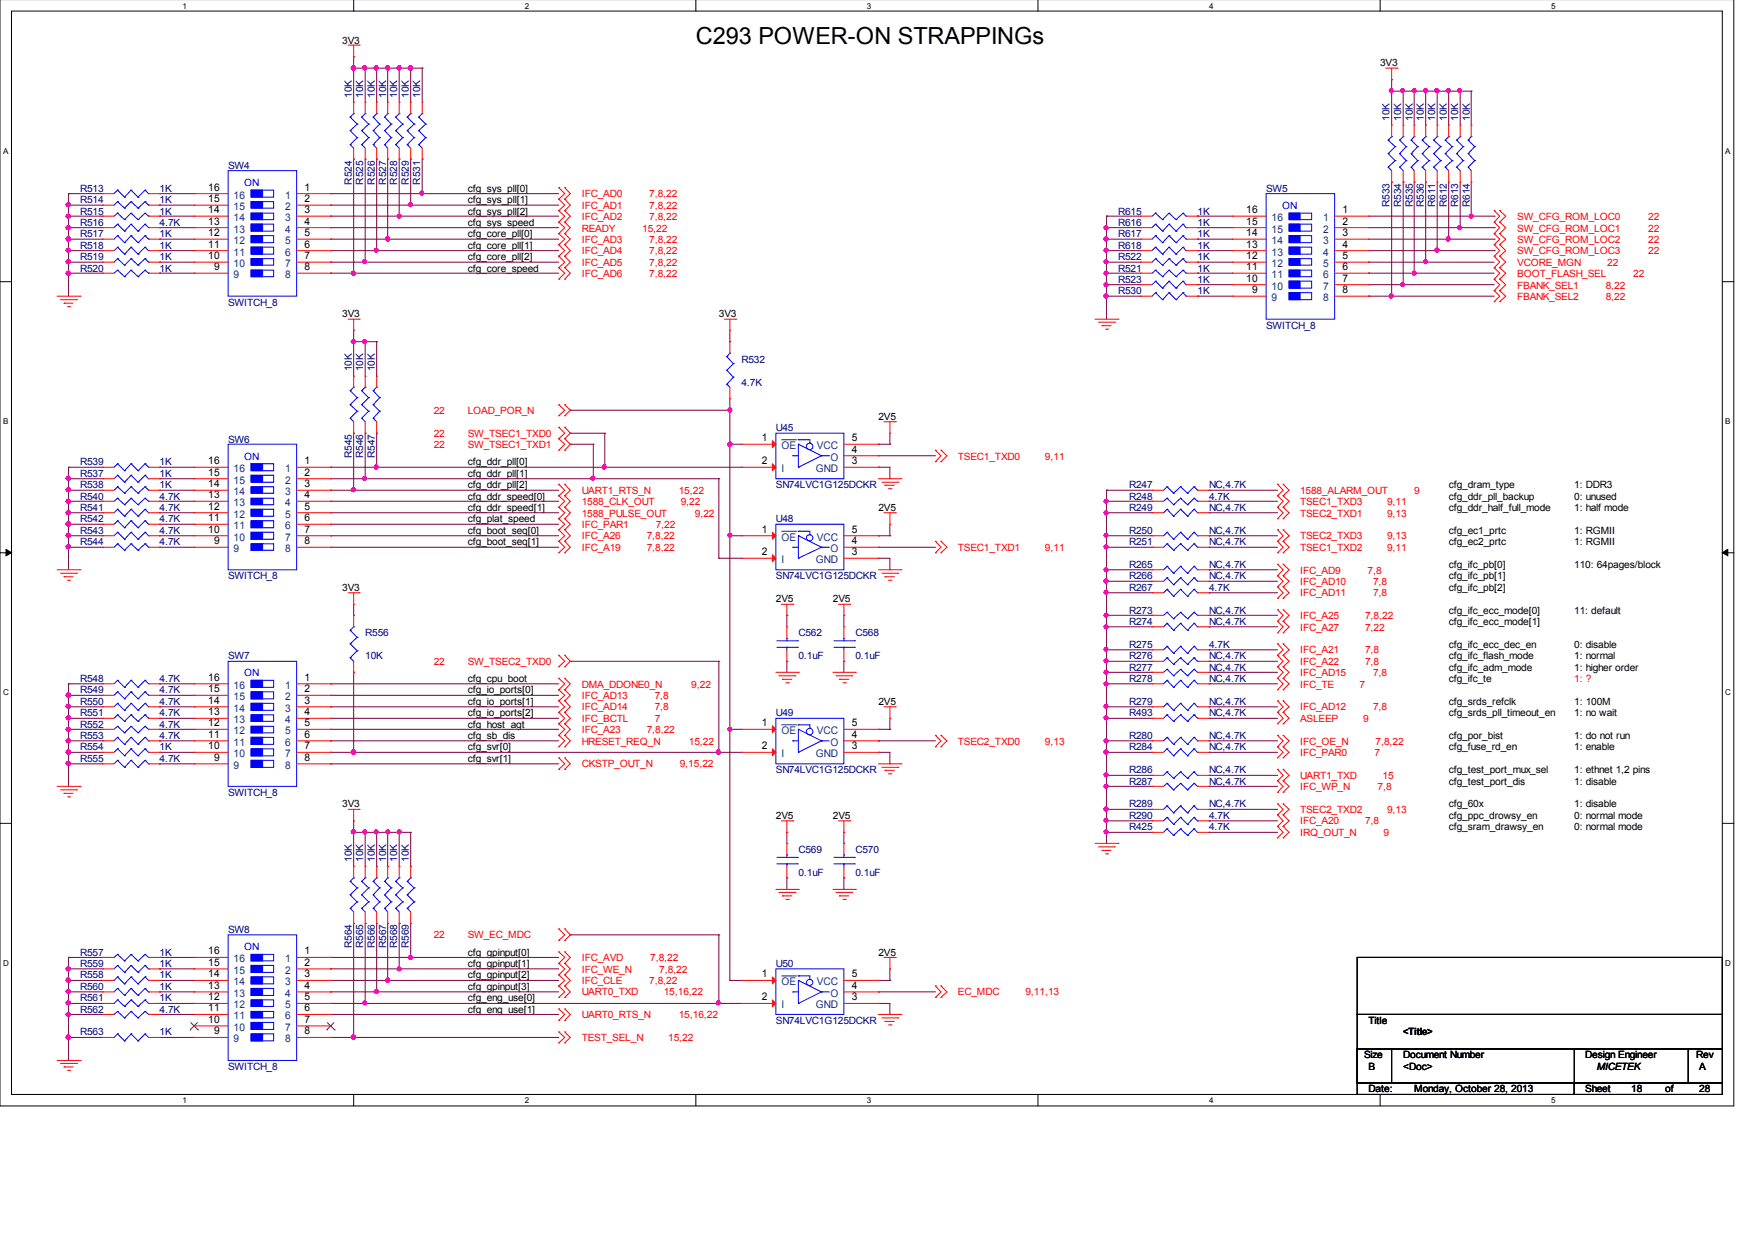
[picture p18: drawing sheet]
<svg xmlns="http://www.w3.org/2000/svg" width="297mm" height="210mm" viewBox="0 0 297 210" stroke-linecap="round" stroke-linejoin="round" font-family="sans-serif">
<defs><g id="words">
<text font-size="4" x="117.8" y="7.5">C293 POWER-ON STRAPPINGs</text>
<g font-size="1.8">
<text x="35.2" y="34.2">15</text>
<text x="35.2" y="32.3">16</text>
<text x="51.6" y="32.3">1</text>
<text x="51.6" y="34.2">2</text>
<text x="35.2" y="41.9">11</text>
<text x="35.2" y="40">12</text>
<text x="35.2" y="38">13</text>
<text x="35.2" y="36.1">14</text>
<text x="51.6" y="36.1">3</text>
<text x="51.6" y="38">4</text>
<text x="51.6" y="40">5</text>
<text x="51.6" y="41.9">6</text>
<text x="210.9" y="41.9">13</text>
<text x="210.9" y="40">14</text>
<text x="210.9" y="38">15</text>
<text x="210.9" y="36.1">16</text>
<text x="227.2" y="36.1">1</text>
<text x="227.2" y="38">2</text>
<text x="227.2" y="40">3</text>
<text x="227.2" y="41.9">4</text>
<text x="35.2" y="43.9">10</text>
<text x="36.2" y="45.7">9</text>
<text x="51.6" y="43.9">7</text>
<text x="51.6" y="45.7">8</text>
<text x="210.9" y="47.7">10</text>
<text x="210.9" y="45.7">11</text>
<text x="210.9" y="43.9">12</text>
<text x="227.2" y="43.9">5</text>
<text x="227.2" y="45.7">6</text>
<text x="227.2" y="47.7">7</text>
<text x="211.9" y="49.6">9</text>
<text x="227.2" y="49.6">8</text>
<text x="128.9" y="74.7">1</text>
<text x="144.2" y="76.6">4</text>
<text x="144.2" y="74.7">5</text>
<text x="35.2" y="82.5">14</text>
<text x="35.2" y="80.5">15</text>
<text x="35.2" y="78.6">16</text>
<text x="51.6" y="78.6">1</text>
<text x="51.6" y="80.5">2</text>
<text x="51.6" y="82.5">3</text>
<text x="128.9" y="78.6">2</text>
<text x="144.2" y="78.6">3</text>
<text x="35.2" y="88.2">11</text>
<text x="35.2" y="86.3">12</text>
<text x="35.2" y="84.3">13</text>
<text x="51.6" y="84.3">4</text>
<text x="51.6" y="86.3">5</text>
<text x="51.6" y="88.2">6</text>
<text x="35.2" y="90.2">10</text>
<text x="36.2" y="92.1">9</text>
<text x="51.6" y="90.2">7</text>
<text x="51.6" y="92.1">8</text>
<text x="128.9" y="94">2</text>
<text x="128.9" y="90.2">1</text>
<text x="144.2" y="92.1">4</text>
<text x="144.2" y="90.2">5</text>
<text x="144.2" y="94">3</text>
<text x="35.2" y="119.1">14</text>
<text x="35.2" y="117.2">15</text>
<text x="35.2" y="115.2">16</text>
<text x="51.6" y="115.2">1</text>
<text x="51.6" y="117.2">2</text>
<text x="51.6" y="119.1">3</text>
<text x="35.2" y="124.9">11</text>
<text x="35.2" y="123">12</text>
<text x="35.2" y="121.1">13</text>
<text x="51.6" y="121.1">4</text>
<text x="51.6" y="123">5</text>
<text x="51.6" y="124.9">6</text>
<text x="128.9" y="123">1</text>
<text x="144.2" y="124.9">4</text>
<text x="144.2" y="123">5</text>
<text x="35.2" y="126.8">10</text>
<text x="36.2" y="128.8">9</text>
<text x="51.6" y="126.8">7</text>
<text x="51.6" y="128.8">8</text>
<text x="128.9" y="126.8">2</text>
<text x="144.2" y="126.8">3</text>
<text x="35.2" y="161.6">16</text>
<text x="51.6" y="161.6">1</text>
<text x="35.2" y="167.4">13</text>
<text x="35.2" y="165.5">14</text>
<text x="35.2" y="163.5">15</text>
<text x="51.6" y="163.5">2</text>
<text x="51.6" y="165.5">3</text>
<text x="51.6" y="167.4">4</text>
<text x="128.9" y="165.5">1</text>
<text x="144.2" y="167.4">4</text>
<text x="144.2" y="165.5">5</text>
<text x="35.2" y="173.2">10</text>
<text x="35.2" y="171.2">11</text>
<text x="35.2" y="169.3">12</text>
<text x="51.6" y="169.3">5</text>
<text x="51.6" y="171.2">6</text>
<text x="51.6" y="173.2">7</text>
<text x="128.9" y="169.3">2</text>
<text x="144.2" y="169.3">3</text>
<text x="36.2" y="175.1">9</text>
<text x="51.6" y="175.1">8</text>
</g>
<g font-size="1.8" fill="#004080">
<text x="39.5" y="35.6">15</text>
<text x="39.5" y="33.6">16</text>
<text x="48.3" y="33.6">1</text>
<text x="48.3" y="35.6">2</text>
<text x="39.5" y="41.3">12</text>
<text x="39.5" y="39.4">13</text>
<text x="39.5" y="37.4">14</text>
<text x="48.3" y="37.4">3</text>
<text x="48.3" y="39.4">4</text>
<text x="48.3" y="41.3">5</text>
<text x="215.2" y="41.3">14</text>
<text x="215.2" y="39.4">15</text>
<text x="215.2" y="37.4">16</text>
<text x="223.9" y="37.4">1</text>
<text x="223.9" y="39.4">2</text>
<text x="223.9" y="41.3">3</text>
<text x="39.5" y="47.1">9</text>
<text x="39.5" y="45.2">10</text>
<text x="39.5" y="43.3">11</text>
<text x="48.3" y="43.3">6</text>
<text x="48.3" y="45.2">7</text>
<text x="48.3" y="47.1">8</text>
<text x="215.2" y="47.1">11</text>
<text x="215.2" y="45.2">12</text>
<text x="215.2" y="43.3">13</text>
<text x="223.9" y="43.3">4</text>
<text x="223.9" y="45.2">5</text>
<text x="223.9" y="47.1">6</text>
<text x="215.2" y="51">9</text>
<text x="215.2" y="49">10</text>
<text x="223.9" y="49">7</text>
<text x="223.9" y="51">8</text>
<text x="132.2" y="76">OE</text>
<text x="138.3" y="76">VCC</text>
<text x="140.5" y="78">O</text>
<text x="39.5" y="83.8">14</text>
<text x="39.5" y="81.9">15</text>
<text x="39.5" y="79.9">16</text>
<text x="48.3" y="79.9">1</text>
<text x="48.3" y="81.9">2</text>
<text x="48.3" y="83.8">3</text>
<text x="132.2" y="79.9">I</text>
<text x="138.1" y="79.9">GND</text>
<text x="39.5" y="89.6">11</text>
<text x="39.5" y="87.6">12</text>
<text x="39.5" y="85.7">13</text>
<text x="48.3" y="85.7">4</text>
<text x="48.3" y="87.6">5</text>
<text x="48.3" y="89.6">6</text>
<text x="39.5" y="93.5">9</text>
<text x="39.5" y="91.5">10</text>
<text x="48.3" y="91.5">7</text>
<text x="48.3" y="93.5">8</text>
<text x="132.2" y="95.3">I</text>
<text x="132.2" y="91.5">OE</text>
<text x="138.1" y="95.3">GND</text>
<text x="138.3" y="91.5">VCC</text>
<text x="140.5" y="93.5">O</text>
<text x="39.5" y="118.5">15</text>
<text x="39.5" y="116.6">16</text>
<text x="48.3" y="116.6">1</text>
<text x="48.3" y="118.5">2</text>
<text x="39.5" y="124.3">12</text>
<text x="39.5" y="122.4">13</text>
<text x="39.5" y="120.5">14</text>
<text x="48.3" y="120.5">3</text>
<text x="48.3" y="122.4">4</text>
<text x="48.3" y="124.3">5</text>
<text x="132.2" y="124.3">OE</text>
<text x="138.3" y="124.3">VCC</text>
<text x="39.5" y="130.1">9</text>
<text x="39.5" y="128.2">10</text>
<text x="39.5" y="126.3">11</text>
<text x="48.3" y="126.3">6</text>
<text x="48.3" y="128.2">7</text>
<text x="48.3" y="130.1">8</text>
<text x="132.2" y="128.2">I</text>
<text x="138.1" y="128.2">GND</text>
<text x="140.5" y="126.3">O</text>
<text x="39.5" y="166.8">14</text>
<text x="39.5" y="164.9">15</text>
<text x="39.5" y="162.9">16</text>
<text x="48.3" y="162.9">1</text>
<text x="48.3" y="164.9">2</text>
<text x="48.3" y="166.8">3</text>
<text x="132.2" y="166.8">OE</text>
<text x="138.3" y="166.8">VCC</text>
<text x="39.5" y="172.6">11</text>
<text x="39.5" y="170.7">12</text>
<text x="39.5" y="168.8">13</text>
<text x="48.3" y="168.8">4</text>
<text x="48.3" y="170.7">5</text>
<text x="48.3" y="172.6">6</text>
<text x="132.2" y="170.7">I</text>
<text x="138.1" y="170.7">GND</text>
<text x="140.5" y="168.8">O</text>
<text x="39.5" y="176.5">9</text>
<text x="39.5" y="174.5">10</text>
<text x="48.3" y="174.5">7</text>
<text x="48.3" y="176.5">8</text>
</g>
<g font-size="1.7">
<text x="57.9" y="7.4">3V3</text>
<text x="233.6" y="11.2">3V3</text>
<text x="79.2" y="32.4">cfg_sys_pll[0]</text>
<text x="79.2" y="34.4">cfg_sys_pll[1]</text>
<text x="79.2" y="36.3">cfg_sys_pll[2]</text>
<text x="79.2" y="38.2">cfg_sys_speed</text>
<text x="79.2" y="40.1">cfg_core_pll[0]</text>
<text x="79.2" y="42.1">cfg_core_pll[1]</text>
<text x="79.2" y="44">cfg_core_pll[2]</text>
<text x="79.2" y="46">cfg_core_speed</text>
<text x="57.9" y="53.7">3V3</text>
<text x="121.7" y="53.7">3V3</text>
<text x="148.7" y="71">2V5</text>
<text x="79.2" y="78.8">cfg_ddr_pll[0]</text>
<text x="79.2" y="80.7">cfg_ddr_pll[1]</text>
<text x="79.2" y="82.6">cfg_ddr_pll[2]</text>
<text x="245.2" y="82.6">cfg_dram_type</text>
<text x="266.4" y="82.6">1: DDR3</text>
<text x="79.2" y="84.6">cfg_ddr_speed[0]</text>
<text x="79.2" y="86.5">cfg_ddr_speed[1]</text>
<text x="79.2" y="88.4">cfg_plat_speed</text>
<text x="148.7" y="86.5">2V5</text>
<text x="245.2" y="84.6">cfg_ddr_pll_backup</text>
<text x="245.2" y="86.5">cfg_ddr_half_full_mode</text>
<text x="266.4" y="86.5">1: half mode</text>
<text x="266.4" y="84.6">0: unused</text>
<text x="79.2" y="90.4">cfg_boot_seq[0]</text>
<text x="79.2" y="92.3">cfg_boot_seq[1]</text>
<text x="245.2" y="92.3">cfg_ec2_prtc</text>
<text x="245.2" y="90.4">cfg_ec1_prtc</text>
<text x="266.4" y="90.4">1: RGMII</text>
<text x="266.4" y="92.3">1: RGMII</text>
<text x="57.9" y="100">3V3</text>
<text x="131.3" y="102">2V5</text>
<text x="141" y="102">2V5</text>
<text x="245.2" y="96.1">cfg_ifc_pb[0]</text>
<text x="245.2" y="98.1">cfg_ifc_pb[1]</text>
<text x="245.2" y="100">cfg_ifc_pb[2]</text>
<text x="266.4" y="96.1">110: 64pages/block</text>
<text x="245.2" y="103.9">cfg_ifc_ecc_mode[0]</text>
<text x="245.2" y="105.8">cfg_ifc_ecc_mode[1]</text>
<text x="266.4" y="103.9">11: default</text>
<text x="245.2" y="109.7">cfg_ifc_ecc_dec_en</text>
<text x="245.2" y="111.6">cfg_ifc_flash_mode</text>
<text x="245.2" y="113.6">cfg_ifc_adm_mode</text>
<text x="266.4" y="111.6">1: normal</text>
<text x="266.4" y="113.6">1: higher order</text>
<text x="266.4" y="109.7">0: disable</text>
<text x="79.2" y="115.4">cfg_cpu_boot</text>
<text x="79.2" y="117.4">cfg_io_ports[0]</text>
<text x="79.2" y="119.3">cfg_io_ports[1]</text>
<text x="148.7" y="119.3">2V5</text>
<text x="245.2" y="119.3">cfg_srds_refclk</text>
<text x="245.2" y="115.4">cfg_ifc_te</text>
<text x="266.4" y="119.3">1: 100M</text>
<text x="79.2" y="121.3">cfg_io_ports[2]</text>
<text x="79.2" y="123.2">cfg_host_agt</text>
<text x="79.2" y="125.1">cfg_sb_dis</text>
<text x="245.2" y="121.3">cfg_srds_pll_timeout_en</text>
<text x="245.2" y="125.1">cfg_por_bist</text>
<text x="266.4" y="125.1">1: do not run</text>
<text x="266.4" y="121.3">1: no wait</text>
<text x="79.2" y="127">cfg_svr[0]</text>
<text x="79.2" y="129">cfg_svr[1]</text>
<text x="245.2" y="130.9">cfg_test_port_mux_sel</text>
<text x="245.2" y="127">cfg_fuse_rd_en</text>
<text x="266.4" y="130.9">1: ethnet 1,2 pins</text>
<text x="266.4" y="127">1: enable</text>
<text x="57.9" y="136.7">3V3</text>
<text x="245.2" y="136.7">cfg_60x</text>
<text x="245.2" y="132.9">cfg_test_port_dis</text>
<text x="266.4" y="132.9">1: disable</text>
<text x="266.4" y="136.7">1: disable</text>
<text x="131.3" y="138.6">2V5</text>
<text x="141" y="138.6">2V5</text>
<text x="245.2" y="138.6">cfg_ppc_drowsy_en</text>
<text x="245.2" y="140.6">cfg_sram_drawsy_en</text>
<text x="266.4" y="140.6">0: normal mode</text>
<text x="266.4" y="138.6">0: normal mode</text>
<text x="79.2" y="161.8">cfg_gpinput[0]</text>
<text x="148.7" y="161.8">2V5</text>
<text x="79.2" y="167.6">cfg_gpinput[3]</text>
<text x="79.2" y="163.7">cfg_gpinput[1]</text>
<text x="79.2" y="165.6">cfg_gpinput[2]</text>
<text x="79.2" y="169.5">cfg_eng_use[0]</text>
<text x="79.2" y="171.5">cfg_eng_use[1]</text>
<text x="231.6" y="173.3">Title</text>
<text x="230.9" y="179.2">Size</text>
<text x="237.5" y="179.2">Document Number</text>
<text x="237.5" y="175.3">&lt;Title&gt;</text>
<text x="268.3" y="179.2">Design Engineer</text>
<text x="287.1" y="179.2">Rev</text>
<text x="231.6" y="184.9">Date:</text>
<text x="231.6" y="181.1">B</text>
<text x="237.5" y="181.1">&lt;Doc&gt;</text>
<text x="239.4" y="184.9">Monday, October 28, 2013</text>
<text x="268.3" y="184.9">Sheet</text>
<text x="270.3" y="181.1">MICETEK</text>
<text x="276.1" y="184.9">18</text>
<text x="281.9" y="184.9">of</text>
<text x="287.6" y="181.1">A</text>
<text x="287.6" y="184.9">28</text>
</g>
<g font-size="1.7" fill="#000080">
<text x="59.5" y="16.5" transform="rotate(-90 59.5 16.5)">10K</text>
<text x="61.5" y="16.5" transform="rotate(-90 61.5 16.5)">10K</text>
<text x="63.4" y="16.5" transform="rotate(-90 63.4 16.5)">10K</text>
<text x="65.4" y="16.5" transform="rotate(-90 65.4 16.5)">10K</text>
<text x="67.2" y="16.5" transform="rotate(-90 67.2 16.5)">10K</text>
<text x="69.2" y="16.5" transform="rotate(-90 69.2 16.5)">10K</text>
<text x="71.1" y="16.5" transform="rotate(-90 71.1 16.5)">10K</text>
<text x="235.2" y="20.4" transform="rotate(-90 235.2 20.4)">10K</text>
<text x="237.2" y="20.4" transform="rotate(-90 237.2 20.4)">10K</text>
<text x="239.1" y="20.4" transform="rotate(-90 239.1 20.4)">10K</text>
<text x="241" y="20.4" transform="rotate(-90 241 20.4)">10K</text>
<text x="242.9" y="20.4" transform="rotate(-90 242.9 20.4)">10K</text>
<text x="244.9" y="20.4" transform="rotate(-90 244.9 20.4)">10K</text>
<text x="246.8" y="20.4" transform="rotate(-90 246.8 20.4)">10K</text>
<text x="248.8" y="20.4" transform="rotate(-90 248.8 20.4)">10K</text>
<text x="38.6" y="28.5">SW4</text>
<text x="13.5" y="32.4">R513</text>
<text x="13.5" y="34.4">R514</text>
<text x="27" y="32.4">1K</text>
<text x="27" y="34.4">1K</text>
<text x="59.5" y="31.3" transform="rotate(-90 59.5 31.3)">R524</text>
<text x="61.5" y="31.3" transform="rotate(-90 61.5 31.3)">R525</text>
<text x="63.4" y="31.3" transform="rotate(-90 63.4 31.3)">R526</text>
<text x="65.4" y="31.3" transform="rotate(-90 65.4 31.3)">R527</text>
<text x="67.2" y="31.3" transform="rotate(-90 67.2 31.3)">R528</text>
<text x="69.2" y="31.3" transform="rotate(-90 69.2 31.3)">R529</text>
<text x="71.1" y="31.3" transform="rotate(-90 71.1 31.3)">R531</text>
<text x="214.3" y="32.4">SW5</text>
<text x="235.2" y="35.1" transform="rotate(-90 235.2 35.1)">R533</text>
<text x="237.2" y="35.1" transform="rotate(-90 237.2 35.1)">R534</text>
<text x="239.1" y="35.1" transform="rotate(-90 239.1 35.1)">R535</text>
<text x="241" y="35.1" transform="rotate(-90 241 35.1)">R536</text>
<text x="242.9" y="35.1" transform="rotate(-90 242.9 35.1)">R611</text>
<text x="244.9" y="35.1" transform="rotate(-90 244.9 35.1)">R612</text>
<text x="246.8" y="35.1" transform="rotate(-90 246.8 35.1)">R613</text>
<text x="248.8" y="35.1" transform="rotate(-90 248.8 35.1)">R614</text>
<text x="13.5" y="36.3">R515</text>
<text x="13.5" y="38.2">R516</text>
<text x="13.5" y="40.1">R517</text>
<text x="27" y="36.3">1K</text>
<text x="27" y="38.2">4.7K</text>
<text x="27" y="40.1">1K</text>
<text x="189.2" y="36.3">R615</text>
<text x="189.2" y="38.2">R616</text>
<text x="189.2" y="40.1">R617</text>
<text x="202.7" y="36.3">1K</text>
<text x="202.7" y="38.2">1K</text>
<text x="202.7" y="40.1">1K</text>
<text x="13.5" y="42.1">R518</text>
<text x="13.5" y="44">R519</text>
<text x="13.5" y="46">R520</text>
<text x="27" y="42.1">1K</text>
<text x="27" y="44">1K</text>
<text x="27" y="46">1K</text>
<text x="189.2" y="44">R522</text>
<text x="189.2" y="42.1">R618</text>
<text x="189.2" y="46">R521</text>
<text x="189.2" y="47.9">R523</text>
<text x="202.7" y="44">1K</text>
<text x="202.7" y="42.1">1K</text>
<text x="202.7" y="46">1K</text>
<text x="202.7" y="47.9">1K</text>
<text x="38.6" y="51.7">SWITCH_8</text>
<text x="189.2" y="49.8">R530</text>
<text x="202.7" y="49.8">1K</text>
<text x="214.3" y="55.6">SWITCH_8</text>
<text x="59.5" y="62.8" transform="rotate(-90 59.5 62.8)">10K</text>
<text x="61.5" y="62.8" transform="rotate(-90 61.5 62.8)">10K</text>
<text x="63.4" y="62.8" transform="rotate(-90 63.4 62.8)">10K</text>
<text x="125.5" y="61.4">R532</text>
<text x="125.5" y="65.3">4.7K</text>
<text x="38.6" y="74.9">SW6</text>
<text x="59.5" y="77.6" transform="rotate(-90 59.5 77.6)">R545</text>
<text x="61.5" y="77.6" transform="rotate(-90 61.5 77.6)">R546</text>
<text x="63.4" y="77.6" transform="rotate(-90 63.4 77.6)">R547</text>
<text x="131.3" y="73">U45</text>
<text x="13.5" y="78.8">R539</text>
<text x="13.5" y="80.7">R537</text>
<text x="13.5" y="82.6">R538</text>
<text x="27" y="78.8">1K</text>
<text x="27" y="80.7">1K</text>
<text x="27" y="82.6">1K</text>
<text x="131.3" y="82.6">SN74LVC1G125DCKR</text>
<text x="191.1" y="82.6">R247</text>
<text x="204.6" y="82.6">NC,4.7K</text>
<text x="13.5" y="88.4">R542</text>
<text x="13.5" y="84.6">R540</text>
<text x="13.5" y="86.5">R541</text>
<text x="27" y="88.4">4.7K</text>
<text x="27" y="84.6">4.7K</text>
<text x="27" y="86.5">4.7K</text>
<text x="131.3" y="88.4">U48</text>
<text x="191.1" y="84.6">R248</text>
<text x="191.1" y="86.5">R249</text>
<text x="204.6" y="84.6">4.7K</text>
<text x="204.6" y="86.5">NC,4.7K</text>
<text x="13.5" y="90.4">R543</text>
<text x="13.5" y="92.3">R544</text>
<text x="27" y="90.4">4.7K</text>
<text x="27" y="92.3">4.7K</text>
<text x="191.1" y="90.4">R250</text>
<text x="191.1" y="92.3">R251</text>
<text x="204.6" y="90.4">NC,4.7K</text>
<text x="204.6" y="92.3">NC,4.7K</text>
<text x="38.6" y="98.1">SWITCH_8</text>
<text x="131.3" y="98.1">SN74LVC1G125DCKR</text>
<text x="191.1" y="96.1">R265</text>
<text x="191.1" y="98.1">R266</text>
<text x="191.1" y="100">R267</text>
<text x="204.6" y="96.1">NC,4.7K</text>
<text x="204.6" y="98.1">NC,4.7K</text>
<text x="204.6" y="100">4.7K</text>
<text x="61.8" y="107.7">R556</text>
<text x="135.1" y="107.7">C562</text>
<text x="144.8" y="107.7">C568</text>
<text x="191.1" y="105.8">R274</text>
<text x="191.1" y="103.9">R273</text>
<text x="204.6" y="105.8">NC,4.7K</text>
<text x="204.6" y="103.9">NC,4.7K</text>
<text x="38.6" y="111.6">SW7</text>
<text x="61.8" y="111.6">10K</text>
<text x="135.1" y="111.6">0.1uF</text>
<text x="144.8" y="111.6">0.1uF</text>
<text x="191.1" y="111.6">R276</text>
<text x="191.1" y="109.7">R275</text>
<text x="191.1" y="113.6">R277</text>
<text x="204.6" y="111.6">NC,4.7K</text>
<text x="204.6" y="109.7">4.7K</text>
<text x="204.6" y="113.6">NC,4.7K</text>
<text x="13.5" y="117.4">R549</text>
<text x="13.5" y="115.4">R548</text>
<text x="13.5" y="119.3">R550</text>
<text x="27" y="117.4">4.7K</text>
<text x="27" y="115.4">4.7K</text>
<text x="27" y="119.3">4.7K</text>
<text x="191.1" y="115.4">R278</text>
<text x="191.1" y="119.3">R279</text>
<text x="204.6" y="115.4">NC,4.7K</text>
<text x="204.6" y="119.3">NC,4.7K</text>
<text x="13.5" y="125.1">R553</text>
<text x="13.5" y="123.2">R552</text>
<text x="13.5" y="121.3">R551</text>
<text x="27" y="125.1">4.7K</text>
<text x="27" y="123.2">4.7K</text>
<text x="27" y="121.3">4.7K</text>
<text x="131.3" y="121.3">U49</text>
<text x="191.1" y="121.3">R493</text>
<text x="191.1" y="125.1">R280</text>
<text x="204.6" y="121.3">NC,4.7K</text>
<text x="204.6" y="125.1">NC,4.7K</text>
<text x="13.5" y="127">R554</text>
<text x="13.5" y="129">R555</text>
<text x="27" y="127">1K</text>
<text x="27" y="129">4.7K</text>
<text x="131.3" y="130.9">SN74LVC1G125DCKR</text>
<text x="191.1" y="130.9">R286</text>
<text x="191.1" y="127">R284</text>
<text x="204.6" y="130.9">NC,4.7K</text>
<text x="204.6" y="127">NC,4.7K</text>
<text x="38.6" y="134.7">SWITCH_8</text>
<text x="191.1" y="136.7">R289</text>
<text x="191.1" y="132.9">R287</text>
<text x="204.6" y="136.7">NC,4.7K</text>
<text x="204.6" y="132.9">NC,4.7K</text>
<text x="191.1" y="138.6">R290</text>
<text x="191.1" y="140.6">R425</text>
<text x="204.6" y="138.6">4.7K</text>
<text x="204.6" y="140.6">4.7K</text>
<text x="59.5" y="145.9" transform="rotate(-90 59.5 145.9)">10K</text>
<text x="61.5" y="145.9" transform="rotate(-90 61.5 145.9)">10K</text>
<text x="63.4" y="145.9" transform="rotate(-90 63.4 145.9)">10K</text>
<text x="65.4" y="145.9" transform="rotate(-90 65.4 145.9)">10K</text>
<text x="67.2" y="145.9" transform="rotate(-90 67.2 145.9)">10K</text>
<text x="69.2" y="145.9" transform="rotate(-90 69.2 145.9)">10K</text>
<text x="135.1" y="144.4">C569</text>
<text x="135.1" y="148.3">0.1uF</text>
<text x="144.8" y="144.4">C570</text>
<text x="144.8" y="148.3">0.1uF</text>
<text x="13.5" y="161.8">R557</text>
<text x="27" y="161.8">1K</text>
<text x="38.6" y="157.9">SW8</text>
<text x="59.5" y="160.5" transform="rotate(-90 59.5 160.5)">R564</text>
<text x="61.5" y="160.5" transform="rotate(-90 61.5 160.5)">R565</text>
<text x="63.4" y="160.5" transform="rotate(-90 63.4 160.5)">R566</text>
<text x="65.4" y="160.5" transform="rotate(-90 65.4 160.5)">R567</text>
<text x="67.2" y="160.5" transform="rotate(-90 67.2 160.5)">R568</text>
<text x="69.2" y="160.5" transform="rotate(-90 69.2 160.5)">R569</text>
<text x="13.5" y="163.7">R559</text>
<text x="13.5" y="167.6">R560</text>
<text x="13.5" y="165.6">R558</text>
<text x="27" y="163.7">1K</text>
<text x="27" y="167.6">1K</text>
<text x="27" y="165.6">1K</text>
<text x="131.3" y="163.7">U50</text>
<text x="13.5" y="171.5">R562</text>
<text x="13.5" y="169.5">R561</text>
<text x="27" y="171.5">4.7K</text>
<text x="27" y="169.5">1K</text>
<text x="131.3" y="173.3">SN74LVC1G125DCKR</text>
<text x="13.5" y="175.3">R563</text>
<text x="27" y="175.3">1K</text>
<text x="38.6" y="181.1">SWITCH_8</text>
</g>
<g font-size="1.7" fill="#00f">
<text x="41.3" y="31.5">ON</text>
<text x="217" y="35.3">ON</text>
<text x="41.3" y="77.8">ON</text>
<text x="41.3" y="114.5">ON</text>
<text x="41.3" y="160.8">ON</text>
</g>
<g font-size="1.7" fill="#f00">
<text x="98.5" y="33.4">IFC_AD0</text>
<text x="98.5" y="35.3">IFC_AD1</text>
<text x="109.9" y="33.4">7,8,22</text>
<text x="109.9" y="35.3">7,8,22</text>
<text x="98.5" y="39.2">READY</text>
<text x="98.5" y="37.3">IFC_AD2</text>
<text x="98.5" y="41.2">IFC_AD3</text>
<text x="108.7" y="39.2">15,22</text>
<text x="109.9" y="37.3">7,8,22</text>
<text x="109.9" y="41.2">7,8,22</text>
<text x="256.8" y="37.3">SW_CFG_ROM_LOC0</text>
<text x="256.8" y="39.2">SW_CFG_ROM_LOC1</text>
<text x="256.8" y="41.2">SW_CFG_ROM_LOC2</text>
<text x="279" y="37.3">22</text>
<text x="279" y="39.2">22</text>
<text x="279" y="41.2">22</text>
<text x="98.5" y="43">IFC_AD4</text>
<text x="98.5" y="45">IFC_AD5</text>
<text x="98.5" y="46.9">IFC_AD6</text>
<text x="109.9" y="43">7,8,22</text>
<text x="109.9" y="45">7,8,22</text>
<text x="109.9" y="46.9">7,8,22</text>
<text x="256.8" y="46.9">BOOT_FLASH_SEL</text>
<text x="256.8" y="45">VCORE_MGN</text>
<text x="256.8" y="43">SW_CFG_ROM_LOC3</text>
<text x="272" y="45">22</text>
<text x="276.4" y="46.9">22</text>
<text x="279" y="43">22</text>
<text x="256.8" y="48.9">FBANK_SEL1</text>
<text x="256.8" y="50.8">FBANK_SEL2</text>
<text x="271.8" y="48.9">8,22</text>
<text x="271.8" y="50.8">8,22</text>
<text x="73.4" y="70.1">22</text>
<text x="79.2" y="70.1">LOAD_POR_N</text>
<text x="73.4" y="73.9">22</text>
<text x="73.4" y="75.9">22</text>
<text x="79.2" y="73.9">SW_TSEC1_TXD0</text>
<text x="79.2" y="75.9">SW_TSEC1_TXD1</text>
<text x="162.1" y="77.8">TSEC1_TXD0</text>
<text x="176.9" y="77.8">9,11</text>
<text x="98.5" y="83.6">UART1_RTS_N</text>
<text x="114.9" y="83.6">15,22</text>
<text x="220" y="83.6">1588_ALARM_OUT</text>
<text x="239.4" y="83.6">9</text>
<text x="98.5" y="87.5">1588_PULSE_OUT</text>
<text x="98.5" y="85.5">1588_CLK_OUT</text>
<text x="98.5" y="89.4">IFC_PAR1</text>
<text x="111" y="89.4">7,22</text>
<text x="115.2" y="85.5">9,22</text>
<text x="117.6" y="87.5">9,22</text>
<text x="220" y="85.5">TSEC1_TXD3</text>
<text x="220" y="87.5">TSEC2_TXD1</text>
<text x="234.8" y="85.5">9,11</text>
<text x="234.8" y="87.5">9,13</text>
<text x="98.5" y="91.3">IFC_A26</text>
<text x="98.5" y="93.2">IFC_A19</text>
<text x="109.5" y="91.3">7,8,22</text>
<text x="109.5" y="93.2">7,8,22</text>
<text x="162.1" y="93.2">TSEC1_TXD1</text>
<text x="176.9" y="93.2">9,11</text>
<text x="220" y="93.2">TSEC1_TXD2</text>
<text x="220" y="91.3">TSEC2_TXD3</text>
<text x="234.8" y="93.2">9,11</text>
<text x="234.8" y="91.3">9,13</text>
<text x="220" y="97.1">IFC_AD9</text>
<text x="220" y="99.1">IFC_AD10</text>
<text x="220" y="100.9">IFC_AD11</text>
<text x="231.5" y="97.1">7,8</text>
<text x="232.4" y="99.1">7,8</text>
<text x="232.4" y="100.9">7,8</text>
<text x="220" y="104.8">IFC_A25</text>
<text x="220" y="106.8">IFC_A27</text>
<text x="231.1" y="104.8">7,8,22</text>
<text x="231.1" y="106.8">7,22</text>
<text x="73.4" y="112.5">22</text>
<text x="79.2" y="112.5">SW_TSEC2_TXD0</text>
<text x="220" y="110.6">IFC_A21</text>
<text x="220" y="112.5">IFC_A22</text>
<text x="231.1" y="110.6">7,8</text>
<text x="231.1" y="112.5">7,8</text>
<text x="98.5" y="116.4">DMA_DDONE0_N</text>
<text x="98.5" y="118.4">IFC_AD13</text>
<text x="110.8" y="118.4">7,8</text>
<text x="117" y="116.4">9,22</text>
<text x="220" y="114.5">IFC_AD15</text>
<text x="220" y="116.4">IFC_TE</text>
<text x="230.1" y="116.4">7</text>
<text x="232.4" y="114.5">7,8</text>
<text x="266.4" y="115.4">1: ?</text>
<text x="98.5" y="120.2">IFC_AD14</text>
<text x="98.5" y="122.2">IFC_BCTL</text>
<text x="98.5" y="124.1">IFC_A23</text>
<text x="109.5" y="124.1">7,8,22</text>
<text x="110.8" y="120.2">7,8</text>
<text x="110.8" y="122.2">7</text>
<text x="220" y="120.2">IFC_AD12</text>
<text x="220" y="122.2">ASLEEP</text>
<text x="230.7" y="122.2">9</text>
<text x="232.4" y="120.2">7,8</text>
<text x="98.5" y="126.1">HRESET_REQ_N</text>
<text x="98.5" y="129.9">CKSTP_OUT_N</text>
<text x="115.1" y="129.9">9,15,22</text>
<text x="116.6" y="126.1">15,22</text>
<text x="162.1" y="126.1">TSEC2_TXD0</text>
<text x="176.9" y="126.1">9,13</text>
<text x="220" y="131.8">UART1_TXD</text>
<text x="220" y="128">IFC_PAR0</text>
<text x="220" y="126.1">IFC_OE_N</text>
<text x="232.7" y="128">7</text>
<text x="232.8" y="126.1">7,8,22</text>
<text x="234" y="131.8">15</text>
<text x="220" y="137.7">TSEC2_TXD2</text>
<text x="220" y="133.8">IFC_WP_N</text>
<text x="233.2" y="133.8">7,8</text>
<text x="234.8" y="137.7">9,13</text>
<text x="220" y="139.5">IFC_A20</text>
<text x="220" y="141.5">IRQ_OUT_N</text>
<text x="231.1" y="139.5">7,8</text>
<text x="234.2" y="141.5">9</text>
<text x="73.4" y="158.8">22</text>
<text x="79.2" y="158.8">SW_EC_MDC</text>
<text x="98.5" y="164.7">IFC_WE_N</text>
<text x="98.5" y="166.6">IFC_CLE</text>
<text x="98.5" y="162.7">IFC_AVD</text>
<text x="109.9" y="166.6">7,8,22</text>
<text x="110.1" y="162.7">7,8,22</text>
<text x="111.6" y="164.7">7,8,22</text>
<text x="98.5" y="168.5">UART0_TXD</text>
<text x="98.5" y="172.4">UART0_RTS_N</text>
<text x="112.4" y="168.5">15,16,22</text>
<text x="114.9" y="172.4">15,16,22</text>
<text x="162.1" y="168.5">EC_MDC</text>
<text x="173.6" y="168.5">9,11,13</text>
<text x="98.5" y="176.3">TEST_SEL_N</text>
<text x="113.1" y="176.3">15,22</text>
</g>
<g font-size="1.4">
<text x="30.9" y="1.5">1</text>
<text x="88.8" y="1.5">2</text>
<text x="146.7" y="1.5">3</text>
<text x="204.6" y="1.5">4</text>
<text x="262.6" y="1.5">5</text>
<text x=".5" y="26">A</text>
<text x="292" y="26">A</text>
<text x=".5" y="71.8">B</text>
<text x="292" y="71.8">B</text>
<text x=".5" y="117.7">C</text>
<text x="292" y="117.7">C</text>
<text x=".5" y="163.5">D</text>
<text x="292" y="163.5">D</text>
<text x="30.9" y="186.8">1</text>
<text x="88.8" y="186.8">2</text>
<text x="146.7" y="186.8">3</text>
<text x="204.6" y="186.8">4</text>
<text x="262.6" y="186.8">5</text>
</g>
</g></defs>
<path d="M0 -.1v187.3h293.5v-187.3M1.9 1.9h289.6v183.4h-289.6z" fill="none" stroke="#000" stroke-width=".17"/>
<g fill="#fff">
<path d="M30.9 .2h.7v1.4h-.7z"/>
<path d="M30.9 185.5h.7v1.5h-.7z"/>
</g>
<path d="M59.9 -.1v2M59.9 185.3v1.9" fill="none" stroke="#000" stroke-width=".17"/>
<g fill="#fff">
<path d="M88.8 .2h.7v1.4h-.7z"/>
<path d="M88.8 185.5h.7v1.5h-.7z"/>
</g>
<path d="M117.8 -.1v2M117.8 185.3v1.9" fill="none" stroke="#000" stroke-width=".17"/>
<g fill="#fff">
<path d="M146.7 .2h.7v1.4h-.7z"/>
<path d="M146.7 185.5h.7v1.5h-.7z"/>
</g>
<path d="M175.7 -.1v2M175.7 185.3v1.9" fill="none" stroke="#000" stroke-width=".17"/>
<g fill="#fff">
<path d="M204.6 .2h.7v1.4h-.7z"/>
<path d="M204.6 185.5h.7v1.5h-.7z"/>
</g>
<path d="M233.6 -.1v2M233.6 185.3v1.9" fill="none" stroke="#000" stroke-width=".17"/>
<g fill="#fff">
<path d="M262.6 .2h.6v1.4h-.6z"/>
<path d="M262.6 185.5h.6v1.5h-.6z"/>
<path d="M.5 24.7h.9v1.5h-.9z"/>
<path d="M292 24.7h.9v1.5h-.9z"/>
<path d="M.5 70.5h.9v1.5h-.9z"/>
<path d="M292 70.5h.9v1.5h-.9z"/>
</g>
<path d="M0 47.7h1.9M291.5 47.7h2" fill="none" stroke="#000" stroke-width=".17"/>
<g fill="#fff">
<path d="M.5 116.4h.9v1.5h-.9z"/>
<path d="M292 116.4h.9v1.5h-.9z"/>
</g>
<path d="M0 93.6h1.9M291.5 93.6h2" fill="none" stroke="#000" stroke-width=".17"/>
<path d="M1 93l.9 .6-.9 .5zM291.5 93.6l.9-.6v1.1z" fill="#000" stroke="#000" stroke-width=".17"/>
<g fill="#fff">
<path d="M.5 162.2h.9v1.5h-.9z"/>
<path d="M292 162.2h.9v1.5h-.9z"/>
</g>
<path d="M0 139.4h1.9M291.5 139.4h2M229.7 162.1h61.8v9.6h-61.8zM229.7 171.7h61.8v5.9h-61.8zM229.7 177.6h5.8v5.7h-5.8zM229.7 177.6h56.1v5.7h-56.1zM266.4 177.6h.1M266.4 177.6v5.7M285.8 177.6h5.7v5.7h-5.7zM229.7 183.3h36.7v2h-36.7zM266.4 183.3h25.1v2h-25.1z" fill="none" stroke="#000" stroke-width=".17"/>
<g fill="none" stroke="#800040" stroke-width=".17">
<path d="M59.9 11.5h.1M59.9 9.6v7.7M59.9 11.5h11.6M61.8 11.5h.1M61.8 11.5v5.8M63.8 11.5h.1M63.8 11.5v5.8M65.6 11.5h.1M65.6 11.5v5.8M67.6 11.5h.1M67.6 11.5v5.8M69.5 11.5h.1"/>
<path d="M69.5 11.5v5.8M71.5 11.5h.1M71.5 11.5v5.8M235.5 15.4h.1M235.5 13.5h.1M235.5 13.5v7.7M235.5 15.4h13.5M237.5 15.4h.1M237.5 15.4v5.8M239.4 15.4h.1M239.4 15.4v5.8M241.3 15.4h.1"/>
<path d="M241.3 15.4v5.8M243.2 15.4h.1M243.2 15.4v5.8M245.2 15.4h.1M245.2 15.4v5.8M247.1 15.4h.1M247.1 15.4v5.8M249 15.4h.1M249 15.4v5.8M11.6 32.8h.1M11.6 34.7h.1M11.6 36.6h.1"/>
<path d="M11.6 38.5h.1M11.6 32.8h5.8M11.6 34.7h5.8M11.6 36.6h5.8M11.6 38.5h5.8M11.6 32.8v17.3M27 32.8h.1M27 34.7h.1M27 36.6h.1M27 38.5h.1M27 32.8h5.9M27 34.7h5.9"/>
<path d="M27 36.6h5.9M27 38.5h5.9M56 38.5h.1M56 36.6h.1M56 32.8h.1M56 34.7h.1M56 32.8h38.6M56 34.7h38.6M56 36.6h38.6M56 38.5h38.6M59.9 26.9h.1M59.9 26.9v19.3"/>
<path d="M61.8 26.9h.1M61.8 26.9v17.5M63.8 26.9h.1M63.8 26.9v15.5M65.6 26.9h.1M65.6 26.9v13.6M67.6 36.6h.1M67.6 26.9h.1M67.6 26.9v9.7M69.5 34.7h.1M69.5 26.9h.1M69.5 26.9v7.8"/>
<path d="M71.5 32.8h.1M71.5 26.9h.1M71.5 26.9v5.9M187.3 36.6h.1M187.3 38.5h.1M187.3 36.6h5.7M187.3 38.5h5.7M187.3 36.6v17.4M202.7 36.6h.1M202.7 38.5h.1M202.7 36.6h5.8M202.7 38.5h5.8"/>
<path d="M231.6 36.6h21.3M231.6 38.5h21.3M235.5 30.8h.1M235.5 30.8v19.3M237.5 30.8h.1M237.5 30.8v17.4M239.4 30.8h.1M239.4 30.8v15.4M241.3 30.8h.1M241.3 30.8v13.6M243.2 30.8v11.6M245.2 30.8v9.7"/>
<path d="M247.1 38.5h.1M247.1 30.8v7.7M249 36.6h.1M249 30.8v5.8M252.9 38.5h.1M252.9 36.6h.1M11.6 40.5h.1M11.6 42.4h.1M11.6 44.4h.1M11.6 46.2h.1M11.6 40.5h5.8M11.6 42.4h5.8"/>
<path d="M11.6 44.4h5.8M11.6 46.2h5.8M27 40.5h.1M27 42.4h.1M27 44.4h.1M27 46.2h.1M27 40.5h5.9M27 42.4h5.9M27 44.4h5.9M27 46.2h5.9M56 46.2h.1M56 40.5h.1"/>
<path d="M56 42.4h.1M56 44.4h.1M56 40.5h38.6M56 42.4h38.6M56 44.4h38.6M56 46.2h38.6M59.9 46.2h.1M59.9 57.8h.1M59.9 55.9v7.8M59.9 57.8h3.9M61.8 44.4h.1M61.8 57.8h.1"/>
<path d="M61.8 57.8v5.9M63.8 42.4h.1M63.8 57.8h.1M63.8 57.8v5.9M65.6 40.5h.1M123.5 57.8h.1M123.5 55.9v1.9M187.3 50.1h.1M187.3 48.2h.1M187.3 44.4h.1M187.3 46.2h.1M187.3 40.5h.1"/>
<path d="M187.3 42.4h.1M187.3 40.5h5.7M187.3 42.4h5.7M187.3 44.4h5.7M187.3 46.2h5.7M187.3 48.2h5.7M187.3 50.1h5.7M202.7 44.4h.1M202.7 48.2h.1M202.7 46.2h.1M202.7 50.1h.1M202.7 40.5h.1"/>
<path d="M202.7 42.4h.1M202.7 40.5h5.8M202.7 42.4h5.8M202.7 44.4h5.8M202.7 46.2h5.8M202.7 48.2h5.8M202.7 50.1h5.8M231.6 50.1h.1M231.6 48.2h.1M231.6 44.4h.1M231.6 46.2h.1M231.6 40.5h21.3"/>
<path d="M231.6 42.4h21.3M231.6 44.4h21.3M231.6 46.2h21.3M231.6 48.2h21.3M231.6 50.1h21.3M235.5 50.1h.1M237.5 48.2h.1M239.4 46.2h.1M241.3 44.4h.1M243.2 42.4h.1M245.2 40.5h.1M252.9 42.4h.1"/>
<path d="M252.9 40.5h.1M11.6 79.1h.1M11.6 79.1v17.3M11.6 79.1h5.8M27 79.1h.1M27 79.1h5.9M56 79.1h.1M56 79.1h69.5M59.9 73.3h.1M59.9 73.3v9.7M61.8 73.3h.1M61.8 73.3v7.7"/>
<path d="M63.8 73.3h.1M63.8 79.1h.1M63.8 73.3v5.8M96.5 69.4h.1M96.5 73.3h.1M96.5 75.2h.1M96.5 75.2h3.9M96.5 69.4h27M96.5 73.3h5.9M100.4 75.2h.1M100.4 75.2v5.8M102.4 79.1h.1"/>
<path d="M102.4 73.3h.1M102.4 73.3v5.8M123.5 75.2h.1M123.5 69.4h.1M123.5 75.2h2M123.5 67.5v98.5M148.7 79.1h.1M148.7 75.2h.1M148.7 77.1h.1M148.7 79.1h1.9v1.9M148.7 75.2h1.9M148.7 77.1h9.6"/>
<path d="M150.6 75.2h.1M150.6 73.3v1.9M11.6 81h.1M11.6 83h.1M11.6 84.9h.1M11.6 92.6h.1M11.6 86.8h.1M11.6 88.7h.1M11.6 90.7h.1M11.6 81h5.8M11.6 83h5.8M11.6 84.9h5.8"/>
<path d="M11.6 86.8h5.8M11.6 88.7h5.8M11.6 90.7h5.8M11.6 92.6h5.8M27 81h.1M27 83h.1M27 84.9h.1M27 86.8h.1M27 88.7h.1M27 90.7h.1M27 92.6h.1M27 81h5.9"/>
<path d="M27 83h5.9M27 84.9h5.9M27 86.8h5.9M27 88.7h5.9M27 90.7h5.9M27 92.6h5.9M56 84.9h.1M56 86.8h.1M56 88.7h.1M56 90.7h.1M56 92.6h.1M56 83h.1"/>
<path d="M56 81h.1M56 81h65.7M56 83h38.6M56 84.9h38.6M56 86.8h38.6M56 88.7h38.6M56 90.7h38.6M56 92.6h38.6M59.9 83h.1M61.8 81h.1M100.4 81h.1M121.7 81h.1"/>
<path d="M121.7 94.5h.1M121.7 94.5h3.8M121.7 81v13.5M123.5 90.7h.1M123.5 90.7h2M148.7 94.5h.1M148.7 90.7h.1M148.7 92.6h.1M148.7 90.7h1.9M148.7 92.6h9.6M148.7 94.5h1.9v1.9M150.6 81h.1"/>
<path d="M150.6 96.4h.1M150.6 90.7h.1M150.6 88.7v2M187.3 92.6h.1M187.3 83h.1M187.3 84.9h.1M187.3 86.8h.1M187.3 90.7h.1M187.3 96.4h.1M187.3 98.4h.1M187.3 83h7.7M187.3 84.9h7.7"/>
<path d="M187.3 86.8h7.7M187.3 90.7h7.7M187.3 92.6h7.7M187.3 83v59.8M187.3 96.4h7.7M187.3 98.4h7.7M204.6 83h.1M204.6 84.9h.1M204.6 86.8h.1M204.6 90.7h.1M204.6 92.6h.1M204.6 96.4h.1"/>
<path d="M204.6 98.4h.1M204.6 83h11.6M204.6 84.9h11.6M204.6 86.8h11.6M204.6 90.7h11.6M204.6 92.6h11.6M204.6 96.4h11.6M204.6 98.4h11.6M11.6 115.8h.1M11.6 117.7h.1M11.6 119.6h.1M11.6 115.8v17.3"/>
<path d="M11.6 117.7h5.8M11.6 119.6h5.8M11.6 115.8h5.8M27 119.6h.1M27 117.7h.1M27 115.8h.1M27 117.7h5.9M27 119.6h5.9M27 115.8h5.9M56 117.7h.1M56 119.6h.1M56 115.8h.1"/>
<path d="M56 117.7h38.6M56 119.6h38.6M56 115.8h38.6M59.9 113.8h.1M59.9 104.2h.1M59.9 102.3v1.9M59.9 113.8v13.6M96.5 111.9h.1M96.5 111.9h25.2M121.7 111.9h.1M121.7 111.9v15.5M133.2 111.9h.1"/>
<path d="M133.2 104.2h.1M133.2 104.2v1.9M133.2 111.9v1.9M142.8 104.2h.1M142.8 111.9h.1M142.8 104.2v1.9M142.8 111.9v1.9M187.3 100.3h.1M187.3 106.1h.1M187.3 104.2h.1M187.3 110h.1M187.3 111.9h.1"/>
<path d="M187.3 113.8h.1M187.3 115.8h.1M187.3 119.6h.1M187.3 119.6h7.7M187.3 115.8h7.7M187.3 100.3h7.7M187.3 106.1h7.7M187.3 104.2h7.7M187.3 110h7.7M187.3 111.9h7.7M187.3 113.8h7.7M204.6 100.3h.1"/>
<path d="M204.6 106.1h.1M204.6 104.2h.1M204.6 110h.1M204.6 111.9h.1M204.6 113.8h.1M204.6 115.8h.1M204.6 119.6h.1M204.6 119.6h11.6M204.6 115.8h11.6M204.6 100.3h11.6M204.6 106.1h11.6M204.6 104.2h11.6"/>
<path d="M204.6 110h11.6M204.6 111.9h11.6M204.6 113.8h11.6M11.6 129.3h.1M11.6 121.6h.1M11.6 123.5h.1M11.6 125.4h.1M11.6 127.4h.1M11.6 121.6h5.8M11.6 123.5h5.8M11.6 125.4h5.8M11.6 129.3h5.8"/>
<path d="M11.6 127.4h5.8M27 121.6h.1M27 123.5h.1M27 125.4h.1M27 129.3h.1M27 127.4h.1M27 121.6h5.9M27 123.5h5.9M27 125.4h5.9M27 129.3h5.9M27 127.4h5.9M56 121.6h.1"/>
<path d="M56 125.4h.1M56 123.5h.1M56 129.3h.1M56 127.4h.1M56 121.6h38.6M56 123.5h38.6M56 125.4h38.6M56 129.3h38.6M56 127.4h69.5M59.9 127.4h.1M59.9 139v7.7M121.7 127.4h.1"/>
<path d="M123.5 123.5h.1M123.5 123.5h2M148.7 127.4h.1M148.7 123.5h.1M148.7 125.4h.1M148.7 123.5h1.9M148.7 125.4h9.6M148.7 127.4h1.9v1.9M150.6 123.5h.1M150.6 129.3h.1M150.6 121.6v1.9M187.3 139h.1"/>
<path d="M187.3 125.4h.1M187.3 127.4h.1M187.3 131.2h.1M187.3 133.1h.1M187.3 137h.1M187.3 121.6h.1M187.3 121.6h7.7M187.3 125.4h7.7M187.3 127.4h7.7M187.3 131.2h7.7M187.3 133.1h7.7M187.3 139h7.7"/>
<path d="M187.3 137h7.7M204.6 125.4h.1M204.6 127.4h.1M204.6 131.2h.1M204.6 133.1h.1M204.6 139h.1M204.6 137h.1M204.6 121.6h.1M204.6 121.6h11.6M204.6 125.4h11.6M204.6 127.4h11.6M204.6 131.2h11.6"/>
<path d="M204.6 133.1h11.6M204.6 139h11.6M204.6 137h11.6M59.9 156.3h.1M59.9 140.9h.1M59.9 156.3v19.3M59.9 140.9h9.6M61.8 156.3h.1M61.8 140.9h.1M61.8 140.9v5.8M61.8 156.3v13.6M63.8 156.3h.1"/>
<path d="M63.8 140.9h.1M63.8 140.9v5.8M63.8 156.3v11.6M65.6 156.3h.1M65.6 140.9h.1M65.6 140.9v5.8M65.6 156.3v9.7M67.6 156.3h.1M67.6 140.9h.1M67.6 140.9v5.8M67.6 156.3v7.7M69.5 156.3h.1"/>
<path d="M69.5 140.9h.1M69.5 140.9v5.8M69.5 156.3v5.8M96.5 158.3h.1M96.5 158.3h25.2M121.7 158.3h.1M121.7 158.3v11.6M133.2 140.9h.1M133.2 148.6h.1M133.2 140.9v1.9M133.2 148.6v2M142.8 140.9h.1"/>
<path d="M142.8 148.6h.1M142.8 140.9v1.9M142.8 148.6v2M187.3 140.9h.1M187.3 140.9h7.7M204.6 140.9h.1M204.6 140.9h11.6M11.6 167.9h.1M11.6 164h.1M11.6 166h.1M11.6 171.7h.1M11.6 169.9h.1"/>
<path d="M11.6 175.6h.1M11.6 162.1h.1M11.6 162.1v17.4M11.6 167.9h5.8M11.6 162.1h5.8M11.6 166h5.8M11.6 164h5.8M11.6 169.9h5.8M11.6 171.7h5.8M11.6 175.6h5.8M27 162.1h.1M27 166h.1"/>
<path d="M27 164h.1M27 167.9h.1M27 169.9h.1M27 171.7h.1M27 175.6h.1M27 167.9h5.9M27 162.1h5.9M27 166h5.9M27 164h5.9M27 169.9h5.9M27 171.7h5.9M27 175.6h5.9"/>
<path d="M56 171.7h.1M56 166h.1M56 162.1h.1M56 167.9h.1M56 169.9h.1M56 175.6h.1M56 164h.1M56 167.9h38.6M56 162.1h38.6M56 166h38.6M56 164h38.6M56 169.9h69.5"/>
<path d="M56 171.7h38.6M56 175.6h38.6M59.9 175.6h.1M61.8 169.9h.1M63.8 167.9h.1M65.6 166h.1M67.6 164h.1M69.5 162.1h.1M121.7 169.9h.1M123.5 166h.1M123.5 166h2M148.7 169.9h.1"/>
<path d="M148.7 167.9h.1M148.7 166h.1M148.7 167.9h9.6M148.7 166h1.9M148.7 169.9h1.9v1.8M150.6 171.7h.1M150.6 166h.1M150.6 164v2"/>
</g>
<g fill="#f0f" stroke="#f0f" stroke-width=".17">
<circle cx="11.6" cy="34.6" r=".36"/>
<circle cx="11.6" cy="40.4" r=".38"/>
<circle cx="11.6" cy="44.3" r=".36"/>
<circle cx="11.6" cy="36.6" r=".36"/>
<circle cx="11.6" cy="42.3" r=".36"/>
<circle cx="11.6" cy="38.5" r=".36"/>
<circle cx="71.4" cy="32.7" r=".34"/>
<circle cx="69.5" cy="34.6" r=".36"/>
<circle cx="67.6" cy="36.6" r=".34"/>
<circle cx="63.7" cy="42.3" r=".34"/>
<circle cx="65.6" cy="40.4" r=".36"/>
<circle cx="61.7" cy="44.3" r=".34"/>
<circle cx="59.8" cy="46.2" r=".36"/>
<circle cx="11.6" cy="46.2" r=".36"/>
<circle cx="11.6" cy="129.2" r=".36"/>
<circle cx="11.6" cy="82.9" r=".36"/>
<circle cx="59.8" cy="82.9" r=".36"/>
<circle cx="100.3" cy="81" r=".34"/>
<circle cx="61.7" cy="81" r=".34"/>
<circle cx="11.6" cy="92.6" r=".36"/>
<circle cx="11.6" cy="121.5" r=".36"/>
<circle cx="11.6" cy="84.9" r=".36"/>
<circle cx="11.6" cy="86.8" r=".36"/>
<circle cx="11.6" cy="167.8" r=".36"/>
<circle cx="11.6" cy="165.9" r=".38"/>
<circle cx="11.6" cy="164" r=".36"/>
<circle cx="69.5" cy="162.1" r=".36"/>
<circle cx="67.6" cy="164" r=".34"/>
<circle cx="63.7" cy="167.8" r=".34"/>
<circle cx="65.6" cy="165.9" r=".36"/>
<circle cx="235.4" cy="50.1" r=".36"/>
<circle cx="237.4" cy="48.2" r=".34"/>
<circle cx="241.3" cy="44.3" r=".34"/>
<circle cx="239.4" cy="46.2" r=".34"/>
<circle cx="187.2" cy="50.1" r=".36"/>
<circle cx="187.2" cy="48.2" r=".34"/>
<circle cx="187.2" cy="46.2" r=".34"/>
<circle cx="187.2" cy="138.9" r=".34"/>
<circle cx="187.2" cy="96.4" r=".34"/>
<circle cx="187.2" cy="92.6" r=".34"/>
<circle cx="187.2" cy="90.6" r=".34"/>
<circle cx="187.2" cy="106.1" r=".34"/>
<circle cx="187.2" cy="104.2" r=".34"/>
<circle cx="187.2" cy="109.9" r=".34"/>
<circle cx="187.2" cy="111.9" r=".34"/>
<circle cx="187.2" cy="113.8" r=".34"/>
<circle cx="187.2" cy="125.4" r=".34"/>
<circle cx="187.2" cy="131.2" r=".34"/>
<circle cx="187.2" cy="140.8" r=".34"/>
<circle cx="187.2" cy="98.4" r=".36"/>
<circle cx="187.2" cy="119.6" r=".34"/>
<circle cx="187.2" cy="115.8" r=".34"/>
<circle cx="187.2" cy="127.3" r=".36"/>
<circle cx="187.2" cy="100.3" r=".34"/>
<circle cx="187.2" cy="86.8" r=".34"/>
<circle cx="187.2" cy="84.9" r=".34"/>
<circle cx="187.2" cy="137" r=".36"/>
<circle cx="187.2" cy="133.1" r=".34"/>
<circle cx="187.2" cy="121.5" r=".34"/>
<circle cx="123.5" cy="75.2" r=".34"/>
<circle cx="123.5" cy="123.5" r=".34"/>
<circle cx="123.5" cy="90.6" r=".34"/>
<circle cx="123.5" cy="69.4" r=".36"/>
<circle cx="11.6" cy="175.6" r=".38"/>
<circle cx="11.6" cy="127.3" r=".38"/>
<circle cx="121.6" cy="127.3" r=".36"/>
<circle cx="59.8" cy="127.3" r=".38"/>
<circle cx="121.6" cy="169.8" r=".34"/>
<circle cx="61.7" cy="169.8" r=".34"/>
<circle cx="59.8" cy="175.6" r=".38"/>
<circle cx="102.3" cy="79.1" r=".36"/>
<circle cx="63.6" cy="79.1" r=".36"/>
<circle cx="59.8" cy="11.5" r=".38"/>
<circle cx="63.6" cy="11.5" r=".36"/>
<circle cx="65.6" cy="11.5" r=".36"/>
<circle cx="61.7" cy="11.5" r=".36"/>
<circle cx="69.5" cy="11.5" r=".38"/>
<circle cx="59.8" cy="57.8" r=".36"/>
<circle cx="61.7" cy="57.8" r=".34"/>
<circle cx="67.5" cy="11.5" r=".36"/>
<circle cx="59.8" cy="140.8" r=".36"/>
<circle cx="63.7" cy="140.8" r=".34"/>
<circle cx="65.6" cy="140.8" r=".34"/>
<circle cx="61.7" cy="140.8" r=".34"/>
<circle cx="67.6" cy="140.8" r=".34"/>
<circle cx="11.6" cy="88.7" r=".38"/>
<circle cx="11.6" cy="117.7" r=".38"/>
<circle cx="11.6" cy="119.6" r=".36"/>
<circle cx="11.6" cy="123.5" r=".36"/>
<circle cx="11.6" cy="125.4" r=".36"/>
<circle cx="11.6" cy="90.6" r=".36"/>
<circle cx="11.6" cy="81" r=".36"/>
<circle cx="11.6" cy="171.7" r=".36"/>
<circle cx="11.6" cy="169.8" r=".36"/>
<circle cx="235.5" cy="15.3" r=".34"/>
<circle cx="239.4" cy="15.3" r=".34"/>
<circle cx="237.4" cy="15.3" r=".34"/>
<circle cx="241.3" cy="15.3" r=".34"/>
<circle cx="187.2" cy="42.3" r=".34"/>
<circle cx="187.2" cy="40.4" r=".36"/>
<circle cx="187.2" cy="38.5" r=".34"/>
<circle cx="187.2" cy="44.3" r=".34"/>
<circle cx="247.1" cy="38.5" r=".34"/>
<circle cx="243.2" cy="15.3" r=".36"/>
<circle cx="245.1" cy="15.3" r=".34"/>
<circle cx="247.1" cy="15.3" r=".34"/>
<circle cx="243.2" cy="42.3" r=".36"/>
<circle cx="245.1" cy="40.4" r=".36"/>
<circle cx="249" cy="36.6" r=".34"/>
</g>
<g fill="none" stroke="#f00" stroke-width=".17">
<path d="M58.9 7.6h1.9M59.9 9.6h.1M59.9 17.3h.1M59.9 7.6v2M59.9 17.3v1.9M60.8 7.6h.1M61.8 17.3h.1M61.8 17.3v1.9M63.8 17.3h.1M63.8 17.3v1.9M65.6 17.3h.1M65.6 17.3v1.9"/>
<path d="M67.6 17.3h.1M67.6 17.3v1.9M69.5 17.3h.1M69.5 17.3v1.9M71.5 17.3h.1M71.5 17.3v1.9M234.5 11.5h2M235.5 13.5h.1M235.5 11.5v2M236.5 11.5h.1M17.4 32.8h.1M17.4 34.7h.1"/>
<path d="M17.4 36.6h.1M17.4 38.5h.1M17.4 36.6h1.9M17.4 38.5h1.9M17.4 32.8h1.9M17.4 34.7h1.9M25.1 36.6h1.9M25.1 38.5h1.9M25.1 32.8h1.9M25.1 34.7h1.9M27 32.8h.1M27 34.7h.1"/>
<path d="M27 36.6h.1M27 38.5h.1M32.9 38.5h.1M32.9 36.6h.1M32.9 34.7h.1M32.9 32.8h.1M32.9 36.6h5.7M32.9 38.5h5.7M32.9 32.8h5.7M32.9 34.7h5.7M50.2 36.6h5.8M50.2 38.5h5.8"/>
<path d="M50.2 32.8h5.8M50.2 34.7h5.8M56 32.8h.1M56 34.7h.1M56 36.6h.1M56 38.5h.1M59.9 26.9h.1M59.9 25.1v1.8M61.8 26.9h.1M61.8 25.1v1.8M63.8 26.9h.1M63.8 25.1v1.8"/>
<path d="M65.6 26.9h.1M65.6 25.1v1.8M67.6 26.9h.1M67.6 25.1v1.8M69.5 26.9h.1M69.5 25.1v1.8M71.5 26.9h.1M71.5 25.1v1.8M94.6 31.8h.1M94.6 33.7h.1M94.6 35.7h.1M94.6 37.6h.1"/>
<path d="M94.6 39.6h.1M94.6 31.8l1 1-1 .9M94.6 33.7l1 1-1 1M94.6 37.6l1 .9-1 1.1M94.6 35.7l1 .9-1 1M94.6 39.6l1 .9-1 .9M95.6 31.8h.1M95.6 33.7h.1M95.6 35.7h.1M95.6 37.6h.1M95.6 39.6h.1M95.6 31.8l.9 1-.9 .9"/>
<path d="M95.6 33.7l.9 1-.9 1M95.6 37.6l.9 .9-.9 1.1M95.6 35.7l.9 .9-.9 1M95.6 39.6l.9 .9-.9 .9M193 36.6h.1M193 38.5h.1M193 36.6h2M193 38.5h2M200.7 36.6h2M200.7 38.5h2M202.7 36.6h.1M202.7 38.5h.1"/>
<path d="M208.5 38.5h.1M208.5 36.6h.1M208.5 36.6h5.8M208.5 38.5h5.8M225.9 36.6h5.7M225.9 38.5h5.7M231.6 36.6h.1M231.6 38.5h.1M235.5 30.8h.1M235.5 21.2h.1M235.5 21.2v1.9M235.5 28.9v1.9"/>
<path d="M237.5 30.8h.1M237.5 21.2h.1M237.5 21.2v1.9M237.5 28.9v1.9M239.4 30.8h.1M239.4 21.2h.1M239.4 21.2v1.9M239.4 28.9v1.9M241.3 30.8h.1M241.3 21.2h.1M241.3 21.2v1.9M241.3 28.9v1.9"/>
<path d="M243.2 30.8h.1M243.2 21.2h.1M243.2 21.2v1.9M243.2 28.9v1.9M245.2 30.8h.1M245.2 21.2h.1M245.2 21.2v1.9M245.2 28.9v1.9M247.1 30.8h.1M247.1 21.2h.1M247.1 21.2v1.9M247.1 28.9v1.9"/>
<path d="M249 30.8h.1M249 21.2h.1M249 21.2v1.9M249 28.9v1.9M252.9 35.7h.1M252.9 37.6h.1M252.9 39.6h.1M252.9 35.7l.9 .9-.9 1M252.9 37.6l.9 .9-.9 1.1M252.9 39.6l.9 .9-.9 .9M253.8 35.7h.1M253.8 37.6h.1"/>
<path d="M253.8 39.6h.1M253.8 35.7l1 .9-1 1M253.8 37.6l1 .9-1 1.1M253.8 39.6l1 .9-1 .9M9.7 50.1h3.8M10.2 50.7h2.8M10.8 51.3h.1M10.8 51.3h1.6M11.4 51.9h.4M11.8 51.9h.1M13 50.7h.1M13.5 50.1h.1"/>
<path d="M17.4 42.4h.1M17.4 44.4h.1M17.4 46.2h.1M17.4 40.5h.1M17.4 42.4h1.9M17.4 44.4h1.9M17.4 46.2h1.9M17.4 40.5h1.9M25.1 42.4h1.9M25.1 44.4h1.9M25.1 46.2h1.9M25.1 40.5h1.9"/>
<path d="M27 42.4h.1M27 44.4h.1M27 46.2h.1M27 40.5h.1M32.9 46.2h.1M32.9 44.4h.1M32.9 42.4h.1M32.9 40.5h.1M32.9 42.4h5.7M32.9 44.4h5.7M32.9 46.2h5.7M32.9 40.5h5.7"/>
<path d="M50.2 42.4h5.8M50.2 44.4h5.8M50.2 46.2h5.8M50.2 40.5h5.8M56 40.5h.1M56 42.4h.1M56 44.4h.1M56 46.2h.1M58.9 54h1.9M59.9 55.9h.1M59.9 54v1.9M60.8 54h.1"/>
<path d="M94.6 41.4h.1M94.6 43.4h.1M94.6 45.3h.1M94.6 47.3h.1M94.6 41.4l1 1-1 1M94.6 43.4l1 1-1 .9M94.6 45.3l1 .9-1 1.1M95.6 41.4h.1M95.6 43.4h.1M95.6 45.3h.1M95.6 47.3h.1M95.6 41.4l.9 1-.9 1"/>
<path d="M95.6 43.4l.9 1-.9 .9M95.6 45.3l.9 .9-.9 1.1M122.6 54h1.9M123.5 55.9h.1M123.5 57.8h.1M123.5 54v1.9M123.5 57.8v2M124.5 54h.1M185.3 54h3.9M185.9 54.5h2.7M186.5 55.1h.1M186.5 55.1h1.5"/>
<path d="M187.1 55.7h.4M187.5 55.7h.1M188.6 54.5h.1M189.2 54h.1M193 50.1h.1M193 44.4h.1M193 42.4h.1M193 46.2h.1M193 48.2h.1M193 40.5h.1M193 50.1h2M193 42.4h2"/>
<path d="M193 44.4h2M193 46.2h2M193 40.5h2M193 48.2h2M200.7 50.1h2M200.7 42.4h2M200.7 44.4h2M200.7 46.2h2M200.7 40.5h2M200.7 48.2h2M202.7 50.1h.1M202.7 44.4h.1"/>
<path d="M202.7 42.4h.1M202.7 46.2h.1M202.7 48.2h.1M202.7 40.5h.1M208.5 50.1h.1M208.5 48.2h.1M208.5 46.2h.1M208.5 44.4h.1M208.5 42.4h.1M208.5 40.5h.1M208.5 50.1h5.8M208.5 42.4h5.8"/>
<path d="M208.5 44.4h5.8M208.5 46.2h5.8M208.5 40.5h5.8M208.5 48.2h5.8M225.9 50.1h5.7M225.9 42.4h5.7M225.9 44.4h5.7M225.9 46.2h5.7M225.9 40.5h5.7M225.9 48.2h5.7M231.6 40.5h.1M231.6 42.4h.1"/>
<path d="M231.6 44.4h.1M231.6 46.2h.1M231.6 48.2h.1M231.6 50.1h.1M252.9 47.3h.1M252.9 49.2h.1M252.9 51.1h.1M252.9 45.3h.1M252.9 43.4h.1M252.9 41.4h.1M252.9 47.3l.9 .9-.9 1M252.9 49.2l.9 .9-.9 1"/>
<path d="M252.9 45.3l.9 .9-.9 1.1M252.9 43.4l.9 1-.9 .9M252.9 41.4l.9 1-.9 1M253.8 47.3h.1M253.8 49.2h.1M253.8 51.1h.1M253.8 45.3h.1M253.8 43.4h.1M253.8 41.4h.1M253.8 47.3l1 .9-1 1M253.8 49.2l1 .9-1 1M253.8 45.3l1 .9-1 1.1"/>
<path d="M253.8 43.4l1 1-1 .9M253.8 41.4l1 1-1 1M17.4 79.1h.1M17.4 79.1h1.9M25.1 79.1h1.9M27 79.1h.1M32.9 79.1h.1M32.9 79.1h5.7M50.2 79.1h5.8M56 79.1h.1M59.9 73.3h.1M59.9 63.7h.1"/>
<path d="M59.9 63.7v1.8M59.9 71.4v1.9M61.8 73.3h.1M61.8 63.7h.1M61.8 63.7v1.8M61.8 71.4v1.9M63.8 73.3h.1M63.8 63.7h.1M63.8 63.7v1.8M63.8 71.4v1.9M94.6 70.4h.1M94.6 68.5h.1"/>
<path d="M94.6 74.3h.1M94.6 72.3h.1M94.6 76.2h.1M94.6 68.5l1 .9-1 1M94.6 72.3l1 1-1 1M94.6 74.3l1 .9-1 1M95.6 68.5h.1M95.6 70.4h.1M95.6 72.3h.1M95.6 74.3h.1M95.6 76.2h.1M95.6 68.5l.9 .9-.9 1"/>
<path d="M95.6 72.3l.9 1-.9 1M95.6 74.3l.9 .9-.9 1M123.5 67.5h.1M123.5 65.5v2M125.5 79.1h.1M125.5 75.2h.1M125.5 79.1h5.8M125.5 75.2h5.8M142.8 79.1h5.9M142.8 77.1h5.9M142.8 75.2h5.9M148.7 77.1h.1"/>
<path d="M148.7 75.2h.1M148.7 79.1h.1M149.6 71.4h2M150.6 73.3h.1M150.6 71.4v1.9M151.6 71.4h.1M158.3 76.2h.1M158.3 78.2h.1M158.3 76.2l1 .9-1 1.1M159.3 76.2h.1M159.3 78.2h.1M159.3 76.2l1 .9-1 1.1"/>
<path d="M9.7 96.4h3.8M10.2 97h2.8M10.8 97.6h.1M10.8 97.6h1.6M11.4 98.2h.4M11.8 98.2h.1M13 97h.1M13.5 96.4h.1M17.4 81h.1M17.4 90.7h.1M17.4 88.7h.1M17.4 83h.1"/>
<path d="M17.4 92.6h.1M17.4 84.9h.1M17.4 86.8h.1M17.4 81h1.9M17.4 86.8h1.9M17.4 84.9h1.9M17.4 83h1.9M17.4 88.7h1.9M17.4 90.7h1.9M17.4 92.6h1.9M25.1 81h1.9M25.1 86.8h1.9"/>
<path d="M25.1 84.9h1.9M25.1 83h1.9M25.1 88.7h1.9M25.1 90.7h1.9M25.1 92.6h1.9M27 81h.1M27 90.7h.1M27 88.7h.1M27 83h.1M27 92.6h.1M27 84.9h.1M27 86.8h.1"/>
<path d="M32.9 92.6h.1M32.9 90.7h.1M32.9 88.7h.1M32.9 86.8h.1M32.9 84.9h.1M32.9 83h.1M32.9 81h.1M32.9 81h5.7M32.9 86.8h5.7M32.9 84.9h5.7M32.9 83h5.7M32.9 88.7h5.7"/>
<path d="M32.9 90.7h5.7M32.9 92.6h5.7M50.2 81h5.8M50.2 86.8h5.8M50.2 84.9h5.8M50.2 83h5.8M50.2 88.7h5.8M50.2 90.7h5.8M50.2 92.6h5.8M56 81h.1M56 83h.1M56 84.9h.1"/>
<path d="M56 86.8h.1M56 88.7h.1M56 90.7h.1M56 92.6h.1M94.6 82h.1M94.6 83.9h.1M94.6 85.9h.1M94.6 87.8h.1M94.6 89.7h.1M94.6 91.6h.1M94.6 93.6h.1M94.6 82l1 1-1 .9"/>
<path d="M94.6 85.9l1 .9-1 1M94.6 83.9l1 1-1 1M94.6 87.8l1 .9-1 1M94.6 89.7l1 1-1 .9M94.6 91.6l1 1-1 1M95.6 82h.1M95.6 83.9h.1M95.6 85.9h.1M95.6 87.8h.1M95.6 89.7h.1M95.6 91.6h.1M95.6 93.6h.1"/>
<path d="M95.6 82l.9 1-.9 .9M95.6 85.9l.9 .9-.9 1M95.6 83.9l.9 1-.9 1M95.6 87.8l.9 .9-.9 1M95.6 89.7l.9 1-.9 .9M95.6 91.6l.9 1-.9 1M125.5 94.5h.1M125.5 90.7h.1M125.5 90.7h5.8M125.5 94.5h5.8M142.8 90.7h5.9M142.8 92.6h5.9"/>
<path d="M142.8 94.5h5.9M148.7 92.6h.1M148.7 90.7h.1M148.7 94.5h.1M148.7 96.4h3.8M148.7 81h3.8M149.3 97h2.7M149.3 81.6h2.7M149.6 86.8h2M149.8 82.1h.1M149.8 97.6h.1M149.8 97.6h1.6"/>
<path d="M149.8 82.1h1.6M150.4 98.2h.4M150.4 82.7h.4M150.6 88.7h.1M150.6 86.8v1.9M150.8 82.7h.1M150.8 98.2h.1M151.6 86.8h.1M152 81.6h.1M152 97h.1M152.5 81h.1M152.5 96.4h.1"/>
<path d="M158.3 91.6h.1M158.3 93.6h.1M158.3 91.6l1 1-1 1M159.3 91.6h.1M159.3 93.6h.1M159.3 91.6l1 1-1 1M195 84.9h.1M195 90.7h.1M195 92.6h.1M195 96.4h.1M195 98.4h.1M195 83h.1"/>
<path d="M195 86.8h.1M195 96.4h1.9M195 86.8h1.9M195 84.9h1.9M195 83h1.9M195 90.7h1.9M195 92.6h1.9M195 98.4h1.9M202.7 96.4h1.9M202.7 86.8h1.9M202.7 84.9h1.9M202.7 83h1.9"/>
<path d="M202.7 90.7h1.9M202.7 92.6h1.9M202.7 98.4h1.9M204.6 84.9h.1M204.6 90.7h.1M204.6 92.6h.1M204.6 96.4h.1M204.6 98.4h.1M204.6 83h.1M204.6 86.8h.1M216.2 91.6h.1M216.2 93.6h.1"/>
<path d="M216.2 83.9h.1M216.2 85.9h.1M216.2 87.8h.1M216.2 89.7h.1M216.2 95.5h.1M216.2 97.5h.1M216.2 99.3h.1M216.2 82h.1M216.2 91.6l1 1-1 1M216.2 83.9l1 1-1 1M216.2 85.9l1 .9-1 1M216.2 89.7l1 1-1 .9"/>
<path d="M216.2 95.5l1 .9-1 1.1M216.2 97.5l1 .9-1 .9M216.2 99.3l1 1-1 1M216.2 82l1 1-1 .9M217.2 91.6h.1M217.2 93.6h.1M217.2 83.9h.1M217.2 85.9h.1M217.2 87.8h.1M217.2 89.7h.1M217.2 95.5h.1M217.2 97.5h.1"/>
<path d="M217.2 99.3h.1M217.2 82h.1M217.2 91.6l1 1-1 1M217.2 83.9l1 1-1 1M217.2 85.9l1 .9-1 1M217.2 89.7l1 1-1 .9M217.2 95.5l1 .9-1 1.1M217.2 97.5l1 .9-1 .9M217.2 99.3l1 1-1 1M217.2 82l1 1-1 .9M17.4 117.7h.1M17.4 115.8h.1"/>
<path d="M17.4 119.6h.1M17.4 119.6h1.9M17.4 117.7h1.9M17.4 115.8h1.9M25.1 119.6h1.9M25.1 117.7h1.9M25.1 115.8h1.9M27 117.7h.1M27 115.8h.1M27 119.6h.1M32.9 119.6h.1M32.9 117.7h.1"/>
<path d="M32.9 115.8h.1M32.9 119.6h5.7M32.9 117.7h5.7M32.9 115.8h5.7M50.2 119.6h5.8M50.2 117.7h5.8M50.2 115.8h5.8M56 115.8h.1M56 117.7h.1M56 119.6h.1M58.9 100.3h1.9M59.9 102.3h.1"/>
<path d="M59.9 113.8h.1M59.9 104.2h.1M59.9 100.3v2M59.9 104.2v1.9M59.9 111.9v1.9M60.8 100.3h.1M94.6 114.8h.1M94.6 116.8h.1M94.6 118.6h.1M94.6 112.9h.1M94.6 110.9h.1M94.6 114.8l1 1-1 1"/>
<path d="M94.6 116.8l1 .9-1 .9M94.6 118.6l1 1-1 1M94.6 110.9l1 1-1 1M95.6 114.8h.1M95.6 116.8h.1M95.6 118.6h.1M95.6 110.9h.1M95.6 112.9h.1M95.6 114.8l.9 1-.9 1M95.6 116.8l.9 .9-.9 .9M95.6 118.6l.9 1-.9 1M95.6 110.9l.9 1-.9 1"/>
<path d="M131.3 113.8h3.8M131.8 114.4h2.7M132.2 102.3h2M132.4 115h.1M132.4 115h1.6M133 115.6h.4M133.2 104.2h.1M133.2 106.1h.1M133.2 111.9h.1M133.2 102.3v1.9M133.2 106.1v1.9M133.2 110v1.9"/>
<path d="M133.4 115.6h.1M134.2 102.3h.1M134.5 114.4h.1M135.1 113.8h.1M141 113.8h3.8M141.5 114.4h2.7M141.9 102.3h1.9M142.1 115h.1M142.1 115h1.6M142.7 115.6h.4M142.8 104.2h.1M142.8 106.1h.1"/>
<path d="M142.8 111.9h.1M142.8 102.3v1.9M142.8 106.1v1.9M142.8 110v1.9M143.1 115.6h.1M143.8 102.3h.1M144.2 114.4h.1M144.8 113.8h.1M149.6 119.6h2M150.6 119.6v2M151.6 119.6h.1M195 106.1h.1"/>
<path d="M195 111.9h.1M195 110h.1M195 113.8h.1M195 115.8h.1M195 100.3h.1M195 119.6h.1M195 104.2h.1M195 119.6h1.9M195 113.8h1.9M195 100.3h1.9M195 106.1h1.9M195 111.9h1.9"/>
<path d="M195 110h1.9M195 115.8h1.9M195 104.2h1.9M202.7 119.6h1.9M202.7 113.8h1.9M202.7 100.3h1.9M202.7 106.1h1.9M202.7 111.9h1.9M202.7 110h1.9M202.7 115.8h1.9M202.7 104.2h1.9M204.6 106.1h.1"/>
<path d="M204.6 111.9h.1M204.6 110h.1M204.6 113.8h.1M204.6 115.8h.1M204.6 100.3h.1M204.6 119.6h.1M204.6 104.2h.1M216.2 109h.1M216.2 110.9h.1M216.2 112.9h.1M216.2 103.2h.1M216.2 105.2h.1"/>
<path d="M216.2 107.1h.1M216.2 101.3h.1M216.2 118.6h.1M216.2 114.8h.1M216.2 116.8h.1M216.2 109l1 1-1 .9M216.2 110.9l1 1-1 1M216.2 103.2l1 1-1 1M216.2 105.2l1 .9-1 1M216.2 118.6l1 1-1 1M216.2 112.9l1 .9-1 1M216.2 114.8l1 1-1 1"/>
<path d="M217.2 109h.1M217.2 110.9h.1M217.2 112.9h.1M217.2 103.2h.1M217.2 105.2h.1M217.2 107.1h.1M217.2 101.3h.1M217.2 118.6h.1M217.2 114.8h.1M217.2 116.8h.1M217.2 109l1 1-1 .9M217.2 110.9l1 1-1 1"/>
<path d="M217.2 103.2l1 1-1 1M217.2 105.2l1 .9-1 1M217.2 118.6l1 1-1 1M217.2 112.9l1 .9-1 1M217.2 114.8l1 1-1 1M9.7 133.1h3.8M10.2 133.7h2.8M10.8 134.3h.1M10.8 134.3h1.6M11.4 134.9h.4M11.8 134.9h.1M13 133.7h.1"/>
<path d="M13.5 133.1h.1M17.4 125.4h.1M17.4 127.4h.1M17.4 129.3h.1M17.4 123.5h.1M17.4 121.6h.1M17.4 129.3h1.9M17.4 125.4h1.9M17.4 127.4h1.9M17.4 121.6h1.9M17.4 123.5h1.9M25.1 129.3h1.9"/>
<path d="M25.1 125.4h1.9M25.1 127.4h1.9M25.1 121.6h1.9M25.1 123.5h1.9M27 125.4h.1M27 127.4h.1M27 129.3h.1M27 123.5h.1M27 121.6h.1M32.9 129.3h.1M32.9 127.4h.1M32.9 125.4h.1"/>
<path d="M32.9 123.5h.1M32.9 121.6h.1M32.9 129.3h5.7M32.9 125.4h5.7M32.9 127.4h5.7M32.9 121.6h5.7M32.9 123.5h5.7M50.2 129.3h5.8M50.2 125.4h5.8M50.2 127.4h5.8M50.2 121.6h5.8M50.2 123.5h5.8"/>
<path d="M56 121.6h.1M56 123.5h.1M56 125.4h.1M56 127.4h.1M56 129.3h.1M58.9 137h1.9M59.9 139h.1M59.9 137v2M60.8 137h.1M94.6 120.6h.1M94.6 122.5h.1M94.6 124.5h.1"/>
<path d="M94.6 126.4h.1M94.6 128.3h.1M94.6 130.2h.1M94.6 120.6l1 1-1 .9M94.6 122.5l1 1-1 1M94.6 124.5l1 .9-1 1M94.6 128.3l1 1-1 .9M95.6 120.6h.1M95.6 122.5h.1M95.6 124.5h.1M95.6 126.4h.1M95.6 128.3h.1"/>
<path d="M95.6 130.2h.1M95.6 120.6l.9 1-.9 .9M95.6 122.5l.9 1-.9 1M95.6 124.5l.9 .9-.9 1M95.6 128.3l.9 1-.9 .9M125.5 127.4h.1M125.5 123.5h.1M125.5 127.4h5.8M125.5 123.5h5.8M132.2 139h2M133.2 139v1.9M134.2 139h.1"/>
<path d="M141.9 139h1.9M142.8 139v1.9M142.8 125.4h5.9M142.8 127.4h5.9M142.8 123.5h5.9M143.8 139h.1M148.7 125.4h.1M148.7 123.5h.1M148.7 127.4h.1M148.7 129.3h3.8M149.3 129.9h2.7M149.8 130.4h.1"/>
<path d="M149.8 130.4h1.6M150.4 131h.4M150.6 121.6h.1M150.8 131h.1M152 129.9h.1M152.5 129.3h.1M158.3 124.5h.1M158.3 126.4h.1M158.3 124.5l1 .9-1 1M159.3 124.5h.1M159.3 126.4h.1M159.3 124.5l1 .9-1 1"/>
<path d="M195 131.2h.1M195 137h.1M195 133.1h.1M195 121.6h.1M195 139h.1M195 125.4h.1M195 127.4h.1M195 133.1h1.9M195 139h1.9M195 137h1.9M195 131.2h1.9M195 125.4h1.9"/>
<path d="M195 127.4h1.9M195 121.6h1.9M202.7 133.1h1.9M202.7 139h1.9M202.7 137h1.9M202.7 131.2h1.9M202.7 125.4h1.9M202.7 127.4h1.9M202.7 121.6h1.9M204.6 131.2h.1M204.6 137h.1M204.6 133.1h.1"/>
<path d="M204.6 121.6h.1M204.6 139h.1M204.6 125.4h.1M204.6 127.4h.1M216.2 136.1h.1M216.2 137.9h.1M216.2 130.2h.1M216.2 132.2h.1M216.2 139.9h.1M216.2 120.6h.1M216.2 126.4h.1M216.2 128.3h.1"/>
<path d="M216.2 134.1h.1M216.2 124.5h.1M216.2 122.5h.1M216.2 136.1l1 .9-1 .9M216.2 130.2l1 1-1 1M216.2 137.9l1 1.1-1 .9M216.2 126.4l1 1-1 .9M216.2 132.2l1 .9-1 1M216.2 124.5l1 .9-1 1M216.2 139.9l1 1-1 .9M216.2 120.6l1 1-1 .9M217.2 136.1h.1"/>
<path d="M217.2 137.9h.1M217.2 130.2h.1M217.2 132.2h.1M217.2 139.9h.1M217.2 120.6h.1M217.2 126.4h.1M217.2 128.3h.1M217.2 134.1h.1M217.2 124.5h.1M217.2 122.5h.1M217.2 136.1l1 .9-1 .9M217.2 130.2l1 1-1 1"/>
<path d="M217.2 137.9l1 1.1-1 .9M217.2 126.4l1 1-1 .9M217.2 132.2l1 .9-1 1M217.2 124.5l1 .9-1 1M217.2 139.9l1 1-1 .9M217.2 120.6l1 1-1 .9M59.9 156.3h.1M59.9 146.7h.1M59.9 146.7v1.9M59.9 154.4v1.9M61.8 156.3h.1M61.8 146.7h.1"/>
<path d="M61.8 146.7v1.9M61.8 154.4v1.9M63.8 156.3h.1M63.8 146.7h.1M63.8 146.7v1.9M63.8 154.4v1.9M65.6 156.3h.1M65.6 146.7h.1M65.6 146.7v1.9M65.6 154.4v1.9M67.6 156.3h.1M67.6 146.7h.1"/>
<path d="M67.6 146.7v1.9M67.6 154.4v1.9M69.5 156.3h.1M69.5 146.7h.1M69.5 146.7v1.9M69.5 154.4v1.9M94.6 159.2h.1M94.6 157.2h.1M94.6 157.2l1 1.1-1 .9M95.6 157.2h.1M95.6 159.2h.1M95.6 157.2l.9 1.1-.9 .9"/>
<path d="M131.3 150.6h3.8M131.8 151.1h2.7M132.4 151.7h.1M132.4 151.7h1.6M133 152.2h.4M133.2 140.9h.1M133.2 142.8h.1M133.2 148.6h.1M133.2 142.8v1.9M133.2 146.7v1.9M133.4 152.2h.1M134.5 151.1h.1"/>
<path d="M135.1 150.6h.1M141 150.6h3.8M141.5 151.1h2.7M142.1 151.7h.1M142.1 151.7h1.6M142.7 152.2h.4M142.8 140.9h.1M142.8 142.8h.1M142.8 148.6h.1M142.8 142.8v1.9M142.8 146.7v1.9M143.1 152.2h.1"/>
<path d="M144.2 151.1h.1M144.8 150.6h.1M185.3 142.8h3.9M185.9 143.4h2.7M186.5 143.9h.1M186.5 143.9h1.5M187.1 144.5h.4M187.5 144.5h.1M188.6 143.4h.1M189.2 142.8h.1M195 140.9h.1M195 140.9h1.9"/>
<path d="M202.7 140.9h1.9M204.6 140.9h.1M216.2 141.8h.1M217.2 141.8h.1M9.7 179.5h3.8M13.5 179.5h.1M17.4 164h.1M17.4 167.9h.1M17.4 171.7h.1M17.4 166h.1M17.4 169.9h.1M17.4 175.6h.1"/>
<path d="M17.4 162.1h.1M17.4 171.7h1.9M17.4 162.1h1.9M17.4 164h1.9M17.4 167.9h1.9M17.4 166h1.9M17.4 169.9h1.9M17.4 175.6h1.9M25.1 171.7h1.9M25.1 162.1h1.9M25.1 164h1.9M25.1 167.9h1.9"/>
<path d="M25.1 166h1.9M25.1 169.9h1.9M25.1 175.6h1.9M27 164h.1M27 167.9h.1M27 171.7h.1M27 166h.1M27 169.9h.1M27 175.6h.1M27 162.1h.1M32.9 175.6h.1M32.9 173.7h.1"/>
<path d="M32.9 171.7h.1M32.9 169.9h.1M32.9 167.9h.1M32.9 166h.1M32.9 164h.1M32.9 162.1h.1M32.9 171.7h5.7M32.9 162.1h5.7M32.9 164h5.7M32.9 167.9h5.7M32.9 166h5.7M32.9 169.9h5.7"/>
<path d="M32.9 173.7h5.7M32.9 175.6h5.7M50.2 171.7h5.8M50.2 162.1h5.8M50.2 164h5.8M50.2 167.9h5.8M50.2 166h5.8M50.2 169.9h5.8M50.2 173.7h5.8M50.2 175.6h5.8M56 162.1h.1M56 164h.1"/>
<path d="M56 166h.1M56 167.9h.1M56 169.9h.1M56 171.7h.1M56 173.7h.1M56 175.6h.1M94.6 166.9h.1M94.6 168.8h.1M94.6 163.1h.1M94.6 165h.1M94.6 161.1h.1M94.6 170.8h.1"/>
<path d="M94.6 172.7h.1M94.6 174.7h.1M94.6 176.5h.1M94.6 166.9l1 1-1 .9M94.6 163.1l1 .9-1 1M94.6 165l1 1-1 .9M94.6 161.1l1 1-1 1M94.6 170.8l1 .9-1 1M94.6 174.7l1 .9-1 .9M95.6 166.9h.1M95.6 168.8h.1M95.6 163.1h.1"/>
<path d="M95.6 165h.1M95.6 161.1h.1M95.6 170.8h.1M95.6 172.7h.1M95.6 174.7h.1M95.6 176.5h.1M95.6 166.9l.9 1-.9 .9M95.6 163.1l.9 .9-.9 1M95.6 165l.9 1-.9 .9M95.6 161.1l.9 1-.9 1M95.6 170.8l.9 .9-.9 1M95.6 174.7l.9 .9-.9 .9"/>
<path d="M125.5 169.9h.1M125.5 166h.1M125.5 166h5.8M125.5 169.9h5.8M142.8 167.9h5.9M142.8 166h5.9M142.8 169.9h5.9M148.7 167.9h.1M148.7 166h.1M148.7 169.9h.1M148.7 171.7h3.8M149.3 172.3h2.7"/>
<path d="M149.6 162.1h2M149.8 172.9h.1M149.8 172.9h1.6M150.4 173.5h.4M150.6 164h.1M150.6 162.1v1.9M150.8 173.5h.1M151.6 162.1h.1M152 172.3h.1M152.5 171.7h.1M158.3 166.9h.1M158.3 168.8h.1"/>
<path d="M158.3 166.9l1 1-1 .9M159.3 166.9h.1M159.3 168.8h.1M159.3 166.9l1 1-1 .9M10.2 180h2.8M10.8 180.6h.1M10.8 180.6h1.6M11.4 181.2h.4M11.8 181.2h.1M13 180h.1"/>
</g>
<g fill="none" stroke="#00f" stroke-width=".17">
<path d="M59.3 19.8h.1M59.3 19.8l1.2 1.2M59.9 19.2h.1M59.9 19.2l-.6 .6M61.2 19.8h.1M61.2 19.8l1.2 1.2M61.8 19.2h.1M61.8 19.2l-.6 .6M63.2 19.8h.1M63.2 19.8l1.1 1.2M63.8 19.2h.1M63.8 19.2l-.6 .6"/>
<path d="M65.1 19.8h.1M65.1 19.8l1.1 1.2M65.6 19.2h.1M65.6 19.2l-.5 .6M67 19.8h.1M67 19.8l1.2 1.2M67.6 19.2h.1M67.6 19.2l-.6 .6M68.9 19.8h.1M68.9 19.8l1.2 1.2M69.5 19.2h.1M69.5 19.2l-.6 .6"/>
<path d="M70.9 19.8h.1M70.9 19.8l1.2 1.2M71.5 19.2h.1M71.5 19.2l-.6 .6M19.9 32.2h.1M19.9 34.1h.1M19.9 36.1h.1M19.9 37.9h.1M19.9 39.9h.1M19.9 32.2l1.2 1.2M19.9 32.2l-.6 .6M19.9 34.1l1.2 1.1"/>
<path d="M19.9 34.1l-.6 .6M19.9 36.1l1.2 1.1M19.9 36.1l-.6 .5M19.9 37.9l1.2 1.2M19.9 37.9l-.6 .6M19.9 39.9l1.2 1.2M19.9 39.9l-.6 .6M21.1 33.4h.1M21.1 35.2h.1M21.1 37.2h.1M21.1 39.1h.1M22.2 32.2h.1"/>
<path d="M22.2 34.1h.1M22.2 36.1h.1M22.2 37.9h.1M22.2 39.9h.1M22.2 32.2l-1.1 1.2M22.2 32.2l1.2 1.2M22.2 34.1l-1.1 1.1M22.2 34.1l1.2 1.1M22.2 36.1l-1.1 1.1M22.2 36.1l1.2 1.1M22.2 37.9l-1.1 1.2M22.2 37.9l1.2 1.2"/>
<path d="M22.2 39.9l-1.1 1.2M22.2 39.9l1.2 1.2M23.4 33.4h.1M23.4 35.2h.1M23.4 37.2h.1M23.4 39.1h.1M24.6 32.2h.1M24.6 34.1h.1M24.6 36.1h.1M24.6 37.9h.1M24.6 39.9h.1M24.6 32.2l.5 .6"/>
<path d="M24.6 32.2l-1.2 1.2M24.6 34.1l.5 .6M24.6 34.1l-1.2 1.1M24.6 36.1l.5 .5M24.6 36.1l-1.2 1.1M24.6 37.9l.5 .6M24.6 37.9l-1.2 1.2M24.6 39.9l.5 .6M24.6 39.9l-1.2 1.2M25.1 32.8h.1M25.1 34.7h.1M25.1 36.6h.1"/>
<path d="M25.1 38.5h.1M38.6 28.9h11.6v21.2h-11.6zM42.5 32.2h3.8v1.2h-3.8zM42.5 34.1h3.8v1.1h-3.8zM42.5 36.1h3.8v1.1h-3.8zM42.5 37.9h3.8v1.2h-3.8zM42.5 39.9h3.8v1.2h-3.8zM59.3 22.1h.1M59.3 24.5h.1M59.3 22.1l1.2 1.2M59.3 24.5l.6 .6M60.5 21h.1"/>
<path d="M60.5 23.3h.1M60.5 21l-1.2 1.1M60.5 23.3l-1.2 1.2M61.2 22.1h.1M61.2 24.5h.1M61.2 22.1l1.2 1.2M61.2 24.5l.6 .6M62.4 21h.1M62.4 23.3h.1M62.4 21l-1.2 1.1M62.4 23.3l-1.2 1.2M63.2 22.1h.1"/>
<path d="M63.2 24.5h.1M63.2 22.1l1.1 1.2M63.2 24.5l.6 .6M64.3 21h.1M64.3 23.3h.1M64.3 21l-1.1 1.1M64.3 23.3l-1.1 1.2M65.1 22.1h.1M65.1 24.5h.1M65.1 22.1l1.1 1.2M65.1 24.5l.5 .6M66.2 21h.1"/>
<path d="M66.2 23.3h.1M66.2 21l-1.1 1.1M66.2 23.3l-1.1 1.2M67 22.1h.1M67 24.5h.1M67 22.1l1.2 1.2M67 24.5l.6 .6M68.2 21h.1M68.2 23.3h.1M68.2 21l-1.2 1.1M68.2 23.3l-1.2 1.2M68.9 22.1h.1"/>
<path d="M68.9 24.5h.1M68.9 22.1l1.2 1.2M68.9 24.5l.6 .6M70.1 21h.1M70.1 23.3h.1M70.1 21l-1.2 1.1M70.1 23.3l-1.2 1.2M70.9 22.1h.1M70.9 24.5h.1M70.9 22.1l1.2 1.2M70.9 24.5l.6 .6M72.1 21h.1"/>
<path d="M72.1 23.3h.1M72.1 21l-1.2 1.1M72.1 23.3l-1.2 1.2M195.6 36.1h.1M195.6 37.9h.1M195.6 39.9h.1M195.6 36.1l1.2 1.1M195.6 36.1l-.6 .5M195.6 37.9l1.2 1.2M195.6 37.9l-.6 .6M195.6 39.9l1.2 1.2M195.6 39.9l-.6 .6"/>
<path d="M196.8 37.2h.1M196.8 39.1h.1M197.9 36.1h.1M197.9 37.9h.1M197.9 39.9h.1M197.9 36.1l-1.1 1.1M197.9 36.1l1.2 1.1M197.9 37.9l-1.1 1.2M197.9 37.9l1.2 1.2M197.9 39.9l-1.1 1.2M197.9 39.9l1.2 1.2M199.1 37.2h.1"/>
<path d="M199.1 39.1h.1M200.2 36.1h.1M200.2 37.9h.1M200.2 39.9h.1M200.2 36.1l.5 .5M200.2 36.1l-1.1 1.1M200.2 37.9l.5 .6M200.2 37.9l-1.1 1.2M200.2 39.9l.5 .6M200.2 39.9l-1.1 1.2M200.7 36.6h.1M200.7 38.5h.1"/>
<path d="M214.3 32.8h11.6v21.2h-11.6zM218.2 36.1h3.8v1.1h-3.8zM218.2 37.9h3.8v1.2h-3.8zM218.2 39.9h3.8v1.2h-3.8zM234.9 26h.1M234.9 23.7h.1M234.9 28.3h.1M234.9 26l1.2 1.2M234.9 23.7l1.2 1.1M234.9 28.3l.6 .6M235.5 23.1h.1M235.5 23.1l-.6 .6"/>
<path d="M236.1 24.8h.1M236.1 27.2h.1M236.1 24.8l-1.2 1.2M236.1 27.2l-1.2 1.1M236.9 26h.1M236.9 23.7h.1M236.9 28.3h.1M236.9 26l1.1 1.2M236.9 23.7l1.1 1.1M236.9 28.3l.6 .6M237.5 23.1h.1M237.5 23.1l-.6 .6"/>
<path d="M238 24.8h.1M238 27.2h.1M238 24.8l-1.1 1.2M238 27.2l-1.1 1.1M238.8 26h.1M238.8 23.7h.1M238.8 28.3h.1M238.8 26l1.1 1.2M238.8 23.7l1.1 1.1M238.8 28.3l.6 .6M239.4 23.1h.1M239.4 23.1l-.6 .6"/>
<path d="M239.9 24.8h.1M239.9 27.2h.1M239.9 24.8l-1.1 1.2M239.9 27.2l-1.1 1.1M240.7 26h.1M240.7 23.7h.1M240.7 28.3h.1M240.7 26l1.2 1.2M240.7 23.7l1.2 1.1M240.7 28.3l.6 .6M241.3 23.1h.1M241.3 23.1l-.6 .6"/>
<path d="M241.9 24.8h.1M241.9 27.2h.1M241.9 24.8l-1.2 1.2M241.9 27.2l-1.2 1.1M242.7 26h.1M242.7 23.7h.1M242.7 28.3h.1M242.7 26l1.1 1.2M242.7 23.7l1.1 1.1M242.7 28.3l.5 .6M243.2 23.1h.1M243.2 23.1l-.5 .6"/>
<path d="M243.8 24.8h.1M243.8 27.2h.1M243.8 24.8l-1.1 1.2M243.8 27.2l-1.1 1.1M244.6 26h.1M244.6 23.7h.1M244.6 28.3h.1M244.6 26l1.2 1.2M244.6 23.7l1.2 1.1M244.6 28.3l.6 .6M245.2 23.1h.1M245.2 23.1l-.6 .6"/>
<path d="M245.8 24.8h.1M245.8 27.2h.1M245.8 24.8l-1.2 1.2M245.8 27.2l-1.2 1.1M246.5 26h.1M246.5 23.7h.1M246.5 28.3h.1M246.5 26l1.1 1.2M246.5 23.7l1.1 1.1M246.5 28.3l.6 .6M247.1 23.1h.1M247.1 23.1l-.6 .6"/>
<path d="M247.6 24.8h.1M247.6 27.2h.1M247.6 24.8l-1.1 1.2M247.6 27.2l-1.1 1.1M248.5 26h.1M248.5 23.7h.1M248.5 28.3h.1M248.5 26l1.1 1.2M248.5 23.7l1.1 1.1M248.5 28.3l.5 .6M249 23.1h.1M249 23.1l-.5 .6"/>
<path d="M249.6 24.8h.1M249.6 27.2h.1M249.6 24.8l-1.1 1.2M249.6 27.2l-1.1 1.1M19.9 41.8h.1M19.9 43.8h.1M19.9 45.7h.1M19.9 41.8l1.2 1.2M19.9 41.8l-.6 .6M19.9 43.8l1.2 1.1M19.9 43.8l-.6 .6M19.9 45.7l1.2 1.1"/>
<path d="M19.9 45.7l-.6 .5M21.1 43h.1M21.1 44.9h.1M21.1 46.8h.1M21.1 41.1h.1M22.2 41.8h.1M22.2 43.8h.1M22.2 45.7h.1M22.2 41.8l-1.1 1.2M22.2 41.8l1.2 1.2M22.2 43.8l-1.1 1.1M22.2 43.8l1.2 1.1"/>
<path d="M22.2 45.7l-1.1 1.1M22.2 45.7l1.2 1.1M23.4 43h.1M23.4 44.9h.1M23.4 46.8h.1M23.4 41.1h.1M24.6 41.8h.1M24.6 43.8h.1M24.6 45.7h.1M24.6 41.8l.5 .6M24.6 41.8l-1.2 1.2M24.6 43.8l.5 .6"/>
<path d="M24.6 43.8l-1.2 1.1M24.6 45.7l.5 .5M24.6 45.7l-1.2 1.1M25.1 42.4h.1M25.1 44.4h.1M25.1 46.2h.1M25.1 40.5h.1M42.5 41.8h3.8v1.2h-3.8zM42.5 43.8h3.8v1.1h-3.8zM42.5 45.7h3.8v1.1h-3.8zM123.5 59.8h.1M123.5 59.8l-.5 .6"/>
<path d="M195.6 49.5h.1M195.6 43.8h.1M195.6 41.8h.1M195.6 45.7h.1M195.6 47.6h.1M195.6 49.5l1.2 1.2M195.6 49.5l-.6 .6M195.6 43.8l1.2 1.1M195.6 43.8l-.6 .6M195.6 41.8l1.2 1.2M195.6 41.8l-.6 .6M195.6 45.7l1.2 1.1"/>
<path d="M195.6 45.7l-.6 .5M195.6 47.6l1.2 1.2M195.6 47.6l-.6 .6M196.8 50.7h.1M196.8 44.9h.1M196.8 43h.1M196.8 46.8h.1M196.8 48.8h.1M196.8 41.1h.1M197.9 49.5h.1M197.9 43.8h.1M197.9 41.8h.1"/>
<path d="M197.9 45.7h.1M197.9 47.6h.1M197.9 49.5l-1.1 1.2M197.9 49.5l1.2 1.2M197.9 43.8l-1.1 1.1M197.9 43.8l1.2 1.1M197.9 41.8l-1.1 1.2M197.9 41.8l1.2 1.2M197.9 45.7l-1.1 1.1M197.9 45.7l1.2 1.1M197.9 47.6l-1.1 1.2M197.9 47.6l1.2 1.2"/>
<path d="M199.1 50.7h.1M199.1 44.9h.1M199.1 43h.1M199.1 46.8h.1M199.1 48.8h.1M199.1 41.1h.1M200.2 49.5h.1M200.2 43.8h.1M200.2 41.8h.1M200.2 45.7h.1M200.2 47.6h.1M200.2 49.5l.5 .6"/>
<path d="M200.2 49.5l-1.1 1.2M200.2 43.8l.5 .6M200.2 43.8l-1.1 1.1M200.2 41.8l.5 .6M200.2 41.8l-1.1 1.2M200.2 45.7l.5 .5M200.2 45.7l-1.1 1.1M200.2 47.6l.5 .6M200.2 47.6l-1.1 1.2M200.7 50.1h.1M200.7 44.4h.1M200.7 42.4h.1"/>
<path d="M200.7 46.2h.1M200.7 48.2h.1M200.7 40.5h.1M218.2 41.8h3.8v1.2h-3.8zM218.2 45.7h3.8v1.1h-3.8zM218.2 43.8h3.8v1.1h-3.8zM218.2 47.6h3.8v1.2h-3.8zM218.2 49.5h3.8v1.2h-3.8zM19.9 78.5h.1M19.9 78.5l1.2 1.2M19.9 78.5l-.6 .6M21.1 79.7h.1"/>
<path d="M22.2 78.5h.1M22.2 78.5l-1.1 1.2M22.2 78.5l1.2 1.2M23.4 79.7h.1M24.6 78.5h.1M24.6 78.5l.5 .6M24.6 78.5l-1.2 1.2M25.1 79.1h.1M38.6 75.2h11.6v21.2h-11.6zM42.5 78.5h3.8v1.2h-3.8zM59.3 68.5h.1M59.3 66.1h.1"/>
<path d="M59.3 70.8h.1M59.3 68.5l1.2 1.1M59.3 66.1l1.2 1.2M59.3 70.8l.6 .6M59.9 65.5h.1M59.9 65.5l-.6 .6M60.5 67.3h.1M60.5 69.6h.1M60.5 67.3l-1.2 1.2M60.5 69.6l-1.2 1.2M61.2 68.5h.1M61.2 66.1h.1"/>
<path d="M61.2 70.8h.1M61.2 68.5l1.2 1.1M61.2 66.1l1.2 1.2M61.2 70.8l.6 .6M61.8 65.5h.1M61.8 65.5l-.6 .6M62.4 67.3h.1M62.4 69.6h.1M62.4 67.3l-1.2 1.2M62.4 69.6l-1.2 1.2M63.2 68.5h.1M63.2 66.1h.1"/>
<path d="M63.2 70.8h.1M63.2 68.5l1.1 1.1M63.2 66.1l1.1 1.2M63.2 70.8l.6 .6M63.8 65.5h.1M63.8 65.5l-.6 .6M64.3 67.3h.1M64.3 69.6h.1M64.3 67.3l-1.1 1.2M64.3 69.6l-1.1 1.2M123 62.7h.1M123 60.4h.1"/>
<path d="M123 65h.1M123 62.7l1.1 1.2M123 60.4l1.1 1.2M123 65l.5 .5M124.1 61.6h.1M124.1 63.9h.1M124.1 61.6l-1.1 1.1M124.1 63.9l-1.1 1.1M131.3 73.3h11.5v7.7h-11.5zM134.2 77.1h.1M134.2 77.1h.9M135.1 79.1h.1"/>
<path d="M135.1 75.2h.1M135.1 74.4h.1M135.1 75.2v3.9M135.1 74.4h2v.6M135.1 75.2l3.9 1.9M137.1 75h.1M139 77.1h.1M139 77.1l-3.9 2M139 77.1h1.4M19.9 80.4h.1M19.9 90.1h.1M19.9 88.2h.1"/>
<path d="M19.9 82.4h.1M19.9 92h.1M19.9 84.3h.1M19.9 86.2h.1M19.9 80.4l1.2 1.2M19.9 80.4l-.6 .6M19.9 90.1l1.2 1.2M19.9 90.1l-.6 .6M19.9 88.2l1.2 1.1M19.9 88.2l-.6 .5M19.9 82.4l1.2 1.1M19.9 82.4l-.6 .6"/>
<path d="M19.9 92l1.2 1.1M19.9 92l-.6 .6M19.9 84.3l1.2 1.1M19.9 84.3l-.6 .6M19.9 86.2l1.2 1.2M19.9 86.2l-.6 .6M21.1 81.6h.1M21.1 91.3h.1M21.1 89.3h.1M21.1 83.5h.1M21.1 93.1h.1M21.1 85.4h.1"/>
<path d="M21.1 87.4h.1M22.2 80.4h.1M22.2 90.1h.1M22.2 88.2h.1M22.2 82.4h.1M22.2 92h.1M22.2 84.3h.1M22.2 86.2h.1M22.2 80.4l-1.1 1.2M22.2 80.4l1.2 1.2M22.2 90.1l-1.1 1.2M22.2 90.1l1.2 1.2"/>
<path d="M22.2 88.2l-1.1 1.1M22.2 88.2l1.2 1.1M22.2 82.4l-1.1 1.1M22.2 82.4l1.2 1.1M22.2 92l-1.1 1.1M22.2 92l1.2 1.1M22.2 84.3l-1.1 1.1M22.2 84.3l1.2 1.1M22.2 86.2l-1.1 1.2M22.2 86.2l1.2 1.2M23.4 81.6h.1M23.4 91.3h.1"/>
<path d="M23.4 89.3h.1M23.4 83.5h.1M23.4 93.1h.1M23.4 85.4h.1M23.4 87.4h.1M24.6 80.4h.1M24.6 90.1h.1M24.6 88.2h.1M24.6 82.4h.1M24.6 92h.1M24.6 84.3h.1M24.6 86.2h.1"/>
<path d="M24.6 80.4l.5 .6M24.6 80.4l-1.2 1.2M24.6 90.1l.5 .6M24.6 90.1l-1.2 1.2M24.6 88.2l.5 .5M24.6 88.2l-1.2 1.1M24.6 82.4l.5 .6M24.6 82.4l-1.2 1.1M24.6 92l.5 .6M24.6 92l-1.2 1.1M24.6 84.3l.5 .6M24.6 84.3l-1.2 1.1"/>
<path d="M24.6 86.2l.5 .6M24.6 86.2l-1.2 1.2M25.1 81h.1M25.1 90.7h.1M25.1 88.7h.1M25.1 83h.1M25.1 92.6h.1M25.1 84.9h.1M25.1 86.8h.1M42.5 80.4h3.8v1.2h-3.8zM42.5 82.4h3.8v1.1h-3.8zM42.5 84.3h3.8v1.1h-3.8z"/>
<path d="M42.5 88.2h3.8v1.1h-3.8zM42.5 86.2h3.8v1.2h-3.8zM42.5 90.1h3.8v1.2h-3.8zM42.5 92h3.8v1.1h-3.8zM131.3 88.7h11.5v7.7h-11.5zM134.2 92.6h.1M134.2 92.6h.9M135.1 94.5h.1M135.1 90.7h.1M135.1 89.9h.1M135.1 90.7v3.8M135.1 89.9h2v.6"/>
<path d="M135.1 90.7l3.9 1.9M137.1 90.5h.1M139 92.6h.1M139 92.6l-3.9 1.9M139 92.6h1.4M197.5 84.3h.1M197.5 90.1h.1M197.5 92h.1M197.5 95.9h.1M197.5 97.8h.1M197.5 99.8h.1M197.5 82.4h.1"/>
<path d="M197.5 86.2h.1M197.5 84.3l1.1 1.1M197.5 84.3l-.6 .6M197.5 90.1l1.1 1.2M197.5 90.1l-.6 .6M197.5 92l1.1 1.1M197.5 92l-.6 .6M197.5 95.9l1.1 1.1M197.5 95.9l-.6 .5M197.5 97.8l1.1 1.2M197.5 97.8l-.6 .6M197.5 99.8l1.1 1.1"/>
<path d="M197.5 99.8l-.6 .5M197.5 82.4l1.1 1.1M197.5 82.4l-.6 .6M197.5 86.2l1.1 1.2M197.5 86.2l-.6 .6M198.6 85.4h.1M198.6 91.3h.1M198.6 93.1h.1M198.6 97h.1M198.6 99h.1M198.6 83.5h.1M198.6 87.4h.1"/>
<path d="M199.8 84.3h.1M199.8 90.1h.1M199.8 92h.1M199.8 95.9h.1M199.8 97.8h.1M199.8 99.8h.1M199.8 82.4h.1M199.8 86.2h.1M199.8 84.3l-1.2 1.1M199.8 84.3l1.2 1.1M199.8 90.1l-1.2 1.2M199.8 90.1l1.2 1.2"/>
<path d="M199.8 92l-1.2 1.1M199.8 92l1.2 1.1M199.8 95.9l-1.2 1.1M199.8 95.9l1.2 1.1M199.8 97.8l-1.2 1.2M199.8 97.8l1.2 1.2M199.8 99.8l-1.2 1.1M199.8 99.8l1.2 1.1M199.8 82.4l-1.2 1.1M199.8 82.4l1.2 1.1M199.8 86.2l-1.2 1.2M199.8 86.2l1.2 1.2"/>
<path d="M201 85.4h.1M201 91.3h.1M201 93.1h.1M201 97h.1M201 99h.1M201 83.5h.1M201 87.4h.1M202.1 84.3h.1M202.1 90.1h.1M202.1 92h.1M202.1 95.9h.1M202.1 97.8h.1"/>
<path d="M202.1 99.8h.1M202.1 82.4h.1M202.1 86.2h.1M202.1 84.3l.6 .6M202.1 84.3l-1.1 1.1M202.1 90.1l.6 .6M202.1 90.1l-1.1 1.2M202.1 92l.6 .6M202.1 92l-1.1 1.1M202.1 95.9l.6 .5M202.1 95.9l-1.1 1.1M202.1 97.8l.6 .6"/>
<path d="M202.1 97.8l-1.1 1.2M202.1 99.8l.6 .5M202.1 99.8l-1.1 1.1M202.1 82.4l.6 .6M202.1 82.4l-1.1 1.1M202.1 86.2l.6 .6M202.1 86.2l-1.1 1.2M202.7 84.9h.1M202.7 90.7h.1M202.7 92.6h.1M202.7 96.4h.1M202.7 98.4h.1"/>
<path d="M202.7 83h.1M202.7 86.8h.1M19.9 117.1h.1M19.9 115.2h.1M19.9 119.1h.1M19.9 117.1l1.2 1.2M19.9 117.1l-.6 .6M19.9 115.2l1.2 1.1M19.9 115.2l-.6 .6M19.9 119.1l1.2 1.1M19.9 119.1l-.6 .5M21.1 118.3h.1"/>
<path d="M21.1 116.3h.1M22.2 117.1h.1M22.2 115.2h.1M22.2 119.1h.1M22.2 117.1l-1.1 1.2M22.2 117.1l1.2 1.2M22.2 115.2l-1.1 1.1M22.2 115.2l1.2 1.1M22.2 119.1l-1.1 1.1M22.2 119.1l1.2 1.1M23.4 118.3h.1M23.4 116.3h.1"/>
<path d="M24.6 117.1h.1M24.6 115.2h.1M24.6 119.1h.1M24.6 117.1l.5 .6M24.6 117.1l-1.2 1.2M24.6 115.2l.5 .6M24.6 115.2l-1.2 1.1M24.6 119.1l.5 .5M24.6 119.1l-1.2 1.1M25.1 117.7h.1M25.1 115.8h.1M25.1 119.6h.1"/>
<path d="M38.6 111.9h11.6v21.2h-11.6zM42.5 115.2h3.8v1.1h-3.8zM42.5 117.1h3.8v1.2h-3.8zM42.5 119.1h3.8v1.1h-3.8zM59.3 109h.1M59.3 106.7h.1M59.3 111.4h.1M59.3 109l1.2 1.2M59.3 106.7l1.2 1.2M59.3 111.4l.6 .5M59.9 106.1h.1M59.9 106.1l-.6 .6"/>
<path d="M60.5 107.9h.1M60.5 110.2h.1M60.5 107.9l-1.2 1.1M60.5 110.2l-1.2 1.2M131.5 109.6h3.5M131.5 108.5h3.5M133.2 109.6h.1M133.2 108h.1M133.2 108v.5M133.2 109.6v.4M135 109.6h.1M135 108.5h.1"/>
<path d="M141.1 109.6h3.5M141.1 108.5h3.5M142.8 109.6h.1M142.8 108h.1M142.8 108v.5M142.8 109.6v.4M144.6 109.6h.1M144.6 108.5h.1M197.5 105.5h.1M197.5 111.4h.1M197.5 109.4h.1M197.5 113.3h.1"/>
<path d="M197.5 115.2h.1M197.5 119.1h.1M197.5 103.6h.1M197.5 105.5l1.1 1.2M197.5 105.5l-.6 .6M197.5 111.4l1.1 1.1M197.5 111.4l-.6 .5M197.5 109.4l1.1 1.2M197.5 109.4l-.6 .6M197.5 113.3l1.1 1.1M197.5 113.3l-.6 .5M197.5 115.2l1.1 1.1"/>
<path d="M197.5 115.2l-.6 .6M197.5 119.1l1.1 1.1M197.5 119.1l-.6 .5M197.5 103.6l1.1 1.1M197.5 103.6l-.6 .6M198.6 106.7h.1M198.6 112.5h.1M198.6 110.6h.1M198.6 114.4h.1M198.6 116.3h.1M198.6 100.9h.1M198.6 104.7h.1"/>
<path d="M199.8 105.5h.1M199.8 111.4h.1M199.8 109.4h.1M199.8 113.3h.1M199.8 115.2h.1M199.8 119.1h.1M199.8 103.6h.1M199.8 105.5l-1.2 1.2M199.8 105.5l1.2 1.2M199.8 111.4l-1.2 1.1M199.8 111.4l1.2 1.1M199.8 109.4l-1.2 1.2"/>
<path d="M199.8 109.4l1.2 1.2M199.8 113.3l-1.2 1.1M199.8 113.3l1.2 1.1M199.8 115.2l-1.2 1.1M199.8 115.2l1.2 1.1M199.8 119.1l-1.2 1.1M199.8 119.1l1.2 1.1M199.8 103.6l-1.2 1.1M199.8 103.6l1.2 1.1M201 106.7h.1M201 112.5h.1M201 110.6h.1"/>
<path d="M201 114.4h.1M201 116.3h.1M201 100.9h.1M201 104.7h.1M202.1 105.5h.1M202.1 111.4h.1M202.1 109.4h.1M202.1 113.3h.1M202.1 115.2h.1M202.1 119.1h.1M202.1 103.6h.1M202.1 105.5l.6 .6"/>
<path d="M202.1 105.5l-1.1 1.2M202.1 111.4l.6 .5M202.1 111.4l-1.1 1.1M202.1 109.4l.6 .6M202.1 109.4l-1.1 1.2M202.1 113.3l.6 .5M202.1 113.3l-1.1 1.1M202.1 115.2l.6 .6M202.1 115.2l-1.1 1.1M202.1 119.1l.6 .5M202.1 119.1l-1.1 1.1M202.1 103.6l.6 .6"/>
<path d="M202.1 103.6l-1.1 1.1M202.7 106.1h.1M202.7 111.9h.1M202.7 110h.1M202.7 113.8h.1M202.7 115.8h.1M202.7 100.3h.1M202.7 119.6h.1M202.7 104.2h.1M19.9 124.8h.1M19.9 126.8h.1M19.9 128.7h.1"/>
<path d="M19.9 123h.1M19.9 121h.1M19.9 124.8l1.2 1.2M19.9 124.8l-.6 .6M19.9 126.8l1.2 1.1M19.9 126.8l-.6 .6M19.9 128.7l1.2 1.2M19.9 128.7l-.6 .6M19.9 123l1.2 1.1M19.9 123l-.6 .5M19.9 121l1.2 1.1M19.9 121l-.6 .6"/>
<path d="M21.1 126h.1M21.1 127.9h.1M21.1 129.9h.1M21.1 124.1h.1M21.1 120.2h.1M21.1 122.1h.1M22.2 124.8h.1M22.2 126.8h.1M22.2 128.7h.1M22.2 123h.1M22.2 121h.1M22.2 124.8l-1.1 1.2"/>
<path d="M22.2 124.8l1.2 1.2M22.2 126.8l-1.1 1.1M22.2 126.8l1.2 1.1M22.2 128.7l-1.1 1.2M22.2 128.7l1.2 1.2M22.2 123l-1.1 1.1M22.2 123l1.2 1.1M22.2 121l-1.1 1.1M22.2 121l1.2 1.1M23.4 126h.1M23.4 127.9h.1M23.4 129.9h.1"/>
<path d="M23.4 124.1h.1M23.4 120.2h.1M23.4 122.1h.1M24.6 124.8h.1M24.6 126.8h.1M24.6 128.7h.1M24.6 123h.1M24.6 121h.1M24.6 124.8l.5 .6M24.6 124.8l-1.2 1.2M24.6 126.8l.5 .6M24.6 126.8l-1.2 1.1"/>
<path d="M24.6 128.7l.5 .6M24.6 128.7l-1.2 1.2M24.6 123l.5 .5M24.6 123l-1.2 1.1M24.6 121l.5 .6M24.6 121l-1.2 1.1M25.1 125.4h.1M25.1 127.4h.1M25.1 129.3h.1M25.1 123.5h.1M25.1 121.6h.1M42.5 121h3.8v1.1h-3.8z"/>
<path d="M42.5 124.8h3.8v1.2h-3.8zM42.5 123h3.8v1.1h-3.8zM42.5 126.8h3.8v1.1h-3.8zM42.5 128.7h3.8v1.2h-3.8zM131.3 121.6h11.5v7.7h-11.5zM134.2 125.4h.1M134.2 125.4h.9M135.1 127.4h.1M135.1 123.5h.1M135.1 122.7h.1M135.1 123.5v3.9M135.1 122.7h2v.6"/>
<path d="M135.1 123.5l3.9 1.9M137.1 123.3h.1M139 125.4h.1M139 125.4l-3.9 2M139 125.4h1.4M197.5 130.7h.1M197.5 136.4h.1M197.5 132.6h.1M197.5 121h.1M197.5 138.4h.1M197.5 124.8h.1M197.5 126.8h.1"/>
<path d="M197.5 130.7l1.1 1.1M197.5 130.7l-.6 .5M197.5 136.4l1.1 1.2M197.5 136.4l-.6 .6M197.5 132.6l1.1 1.1M197.5 132.6l-.6 .5M197.5 121l1.1 1.1M197.5 121l-.6 .6M197.5 138.4l1.1 1.1M197.5 138.4l-.6 .6M197.5 124.8l1.1 1.2M197.5 124.8l-.6 .6"/>
<path d="M197.5 126.8l1.1 1.1M197.5 126.8l-.6 .6M198.6 131.8h.1M198.6 137.6h.1M198.6 133.7h.1M198.6 122.1h.1M198.6 139.5h.1M198.6 126h.1M198.6 120.2h.1M198.6 127.9h.1M199.8 130.7h.1M199.8 136.4h.1"/>
<path d="M199.8 132.6h.1M199.8 121h.1M199.8 138.4h.1M199.8 124.8h.1M199.8 126.8h.1M199.8 130.7l-1.2 1.1M199.8 130.7l1.2 1.1M199.8 136.4l-1.2 1.2M199.8 136.4l1.2 1.2M199.8 132.6l-1.2 1.1M199.8 132.6l1.2 1.1M199.8 121l-1.2 1.1"/>
<path d="M199.8 121l1.2 1.1M199.8 138.4l-1.2 1.1M199.8 138.4l1.2 1.1M199.8 124.8l-1.2 1.2M199.8 124.8l1.2 1.2M199.8 126.8l-1.2 1.1M199.8 126.8l1.2 1.1M201 131.8h.1M201 137.6h.1M201 133.7h.1M201 122.1h.1M201 139.5h.1"/>
<path d="M201 126h.1M201 120.2h.1M201 127.9h.1M202.1 130.7h.1M202.1 136.4h.1M202.1 132.6h.1M202.1 121h.1M202.1 138.4h.1M202.1 124.8h.1M202.1 126.8h.1M202.1 130.7l.6 .5M202.1 130.7l-1.1 1.1"/>
<path d="M202.1 136.4l.6 .6M202.1 136.4l-1.1 1.2M202.1 132.6l.6 .5M202.1 132.6l-1.1 1.1M202.1 121l.6 .6M202.1 121l-1.1 1.1M202.1 138.4l.6 .6M202.1 138.4l-1.1 1.1M202.1 124.8l.6 .6M202.1 124.8l-1.1 1.2M202.1 126.8l.6 .6M202.1 126.8l-1.1 1.1"/>
<path d="M202.7 131.2h.1M202.7 137h.1M202.7 133.1h.1M202.7 121.6h.1M202.7 139h.1M202.7 125.4h.1M202.7 127.4h.1M38.6 158.3h11.6v21.2h-11.6zM59.3 151.5h.1M59.3 149.2h.1M59.3 153.8h.1M59.3 151.5l1.2 1.2"/>
<path d="M59.3 149.2l1.2 1.1M59.3 153.8l.6 .6M59.9 148.6h.1M59.9 148.6l-.6 .6M60.5 150.3h.1M60.5 152.7h.1M60.5 150.3l-1.2 1.2M60.5 152.7l-1.2 1.1M61.2 151.5h.1M61.2 149.2h.1M61.2 153.8h.1M61.2 151.5l1.2 1.2"/>
<path d="M61.2 149.2l1.2 1.1M61.2 153.8l.6 .6M61.8 148.6h.1M61.8 148.6l-.6 .6M62.4 150.3h.1M62.4 152.7h.1M62.4 150.3l-1.2 1.2M62.4 152.7l-1.2 1.1M63.2 151.5h.1M63.2 149.2h.1M63.2 153.8h.1M63.2 151.5l1.1 1.2"/>
<path d="M63.2 149.2l1.1 1.1M63.2 153.8l.6 .6M63.8 148.6h.1M63.8 148.6l-.6 .6M64.3 150.3h.1M64.3 152.7h.1M64.3 150.3l-1.1 1.2M64.3 152.7l-1.1 1.1M65.1 151.5h.1M65.1 149.2h.1M65.1 153.8h.1M65.1 151.5l1.1 1.2"/>
<path d="M65.1 149.2l1.1 1.1M65.1 153.8l.5 .6M65.6 148.6h.1M65.6 148.6l-.5 .6M66.2 150.3h.1M66.2 152.7h.1M66.2 150.3l-1.1 1.2M66.2 152.7l-1.1 1.1M67 151.5h.1M67 149.2h.1M67 153.8h.1M67 151.5l1.2 1.2"/>
<path d="M67 149.2l1.2 1.1M67 153.8l.6 .6M67.6 148.6h.1M67.6 148.6l-.6 .6M68.2 150.3h.1M68.2 152.7h.1M68.2 150.3l-1.2 1.2M68.2 152.7l-1.2 1.1M68.9 151.5h.1M68.9 149.2h.1M68.9 153.8h.1M68.9 151.5l1.2 1.2"/>
<path d="M68.9 149.2l1.2 1.1M68.9 153.8l.6 .6M69.5 148.6h.1M69.5 148.6l-.6 .6M70.1 150.3h.1M70.1 152.7h.1M70.1 150.3l-1.2 1.2M70.1 152.7l-1.2 1.1M131.5 146.2h3.5M131.5 145.1h3.5M133.2 146.2h.1M133.2 144.7h.1"/>
<path d="M133.2 144.7v.4M133.2 146.2v.5M135 146.2h.1M135 145.1h.1M141.1 146.2h3.5M141.1 145.1h3.5M142.8 146.2h.1M142.8 144.7h.1M142.8 144.7v.4M142.8 146.2v.5M144.6 146.2h.1M144.6 145.1h.1"/>
<path d="M197.5 140.3h.1M197.5 140.3l1.1 1.1M197.5 140.3l-.6 .6M198.6 141.4h.1M199.8 140.3h.1M199.8 140.3l-1.2 1.1M199.8 140.3l1.2 1.1M201 141.4h.1M202.1 140.3h.1M202.1 140.3l.6 .6M202.1 140.3l-1.1 1.1M202.7 140.9h.1"/>
<path d="M19.9 163.4h.1M19.9 167.3h.1M19.9 171.2h.1M19.9 165.4h.1M19.9 169.3h.1M19.9 175h.1M19.9 161.6h.1M19.9 163.4l1.2 1.2M19.9 163.4l-.6 .6M19.9 167.3l1.2 1.2M19.9 167.3l-.6 .6M19.9 171.2l1.2 1.1"/>
<path d="M19.9 171.2l-.6 .5M19.9 165.4l1.2 1.2M19.9 165.4l-.6 .6M19.9 169.3l1.2 1.1M19.9 169.3l-.6 .6M19.9 175l1.2 1.2M19.9 175l-.6 .6M19.9 161.6l1.2 1.1M19.9 161.6l-.6 .5M21.1 164.6h.1M21.1 168.5h.1M21.1 172.3h.1"/>
<path d="M21.1 166.6h.1M21.1 170.4h.1M21.1 176.2h.1M21.1 162.7h.1M22.2 163.4h.1M22.2 167.3h.1M22.2 171.2h.1M22.2 165.4h.1M22.2 169.3h.1M22.2 175h.1M22.2 161.6h.1M22.2 163.4l-1.1 1.2"/>
<path d="M22.2 163.4l1.2 1.2M22.2 167.3l-1.1 1.2M22.2 167.3l1.2 1.2M22.2 171.2l-1.1 1.1M22.2 171.2l1.2 1.1M22.2 165.4l-1.1 1.2M22.2 165.4l1.2 1.2M22.2 169.3l-1.1 1.1M22.2 169.3l1.2 1.1M22.2 175l-1.1 1.2M22.2 175l1.2 1.2M22.2 161.6l-1.1 1.1"/>
<path d="M22.2 161.6l1.2 1.1M23.4 164.6h.1M23.4 168.5h.1M23.4 172.3h.1M23.4 166.6h.1M23.4 170.4h.1M23.4 176.2h.1M23.4 162.7h.1M24.6 163.4h.1M24.6 167.3h.1M24.6 171.2h.1M24.6 165.4h.1"/>
<path d="M24.6 169.3h.1M24.6 175h.1M24.6 161.6h.1M24.6 163.4l.5 .6M24.6 163.4l-1.2 1.2M24.6 167.3l.5 .6M24.6 167.3l-1.2 1.2M24.6 171.2l.5 .5M24.6 171.2l-1.2 1.1M24.6 165.4l.5 .6M24.6 165.4l-1.2 1.2M24.6 169.3l.5 .6"/>
<path d="M24.6 169.3l-1.2 1.1M24.6 175l.5 .6M24.6 175l-1.2 1.2M24.6 161.6l.5 .5M24.6 161.6l-1.2 1.1M25.1 164h.1M25.1 167.9h.1M25.1 171.7h.1M25.1 166h.1M25.1 169.9h.1M25.1 175.6h.1M25.1 162.1h.1"/>
<path d="M42.5 161.6h3.8v1.1h-3.8zM42.5 163.4h3.8v1.2h-3.8zM42.5 165.4h3.8v1.2h-3.8zM42.5 167.3h3.8v1.2h-3.8zM42.5 171.2h3.8v1.1h-3.8zM42.5 169.3h3.8v1.1h-3.8zM42.5 173.1h3.8v1.2h-3.8zM42.5 175h3.8v1.2h-3.8zM131.3 164h11.5v7.7h-11.5zM134.2 167.9h.1M134.2 167.9h.9M135.1 169.9h.1"/>
<path d="M135.1 166h.1M135.1 165.2h.1M135.1 166l3.9 1.9M135.1 166v3.9M135.1 165.2h2v.6M137.1 165.8h.1M139 167.9h.1M139 167.9l-3.9 2M139 167.9h1.4"/>
<circle cx="137" cy="75.6" r=".55"/>
<circle cx="137.1" cy="91" r=".53"/>
<circle cx="137" cy="123.8" r=".55"/>
<circle cx="137.1" cy="166.3" r=".53"/>
</g>
<g fill="#00f" stroke="#00f" stroke-width=".17">
<path d="M42.5 161.6h1.9v1.1h-1.9z" fill-rule="evenodd"/>
<path d="M42.5 163.4h1.9v1.2h-1.9z" fill-rule="evenodd"/>
<path d="M42.5 165.4h1.9v1.2h-1.9z" fill-rule="evenodd"/>
<path d="M42.5 167.3h1.9v1.2h-1.9z" fill-rule="evenodd"/>
<path d="M42.5 171.2h1.9v1.1h-1.9z" fill-rule="evenodd"/>
<path d="M42.5 173.1h1.9v1.2h-1.9z" fill-rule="evenodd"/>
<path d="M42.5 169.3h1.9v1.1h-1.9z" fill-rule="evenodd"/>
<path d="M42.5 175h1.9v1.2h-1.9z" fill-rule="evenodd"/>
<path d="M42.5 78.5h1.9v1.2h-1.9z" fill-rule="evenodd"/>
<path d="M42.5 80.4h1.9v1.2h-1.9z" fill-rule="evenodd"/>
<path d="M42.5 82.4h1.9v1.1h-1.9z" fill-rule="evenodd"/>
<path d="M42.5 84.3h1.9v1.1h-1.9z" fill-rule="evenodd"/>
<path d="M42.5 88.2h1.9v1.1h-1.9z" fill-rule="evenodd"/>
<path d="M42.5 90.1h1.9v1.2h-1.9z" fill-rule="evenodd"/>
<path d="M42.5 86.2h1.9v1.2h-1.9z" fill-rule="evenodd"/>
<path d="M42.5 92h1.9v1.1h-1.9z" fill-rule="evenodd"/>
<path d="M218.2 36.1h1.8v1.1h-1.8z" fill-rule="evenodd"/>
<path d="M218.2 37.9h1.8v1.2h-1.8z" fill-rule="evenodd"/>
<path d="M218.2 39.9h1.8v1.2h-1.8z" fill-rule="evenodd"/>
<path d="M218.2 41.8h1.8v1.2h-1.8z" fill-rule="evenodd"/>
<path d="M218.2 45.7h1.8v1.1h-1.8z" fill-rule="evenodd"/>
<path d="M218.2 47.6h1.8v1.2h-1.8z" fill-rule="evenodd"/>
<path d="M218.2 43.8h1.8v1.1h-1.8z" fill-rule="evenodd"/>
<path d="M218.2 49.5h1.8v1.2h-1.8z" fill-rule="evenodd"/>
<path d="M42.5 32.2h1.9v1.2h-1.9z" fill-rule="evenodd"/>
<path d="M42.5 34.1h1.9v1.1h-1.9z" fill-rule="evenodd"/>
<path d="M42.5 36.1h1.9v1.1h-1.9z" fill-rule="evenodd"/>
<path d="M42.5 37.9h1.9v1.2h-1.9z" fill-rule="evenodd"/>
<path d="M42.5 41.8h1.9v1.2h-1.9z" fill-rule="evenodd"/>
<path d="M42.5 43.8h1.9v1.1h-1.9z" fill-rule="evenodd"/>
<path d="M42.5 39.9h1.9v1.2h-1.9z" fill-rule="evenodd"/>
<path d="M42.5 45.7h1.9v1.1h-1.9z" fill-rule="evenodd"/>
<path d="M42.5 115.2h1.9v1.1h-1.9z" fill-rule="evenodd"/>
<path d="M42.5 117.1h1.9v1.2h-1.9z" fill-rule="evenodd"/>
<path d="M42.5 119.1h1.9v1.1h-1.9z" fill-rule="evenodd"/>
<path d="M42.5 121h1.9v1.1h-1.9z" fill-rule="evenodd"/>
<path d="M42.5 124.8h1.9v1.2h-1.9z" fill-rule="evenodd"/>
<path d="M42.5 126.8h1.9v1.1h-1.9z" fill-rule="evenodd"/>
<path d="M42.5 123h1.9v1.1h-1.9z" fill-rule="evenodd"/>
<path d="M42.5 128.7h1.9v1.2h-1.9z" fill-rule="evenodd"/>
</g>
<path d="M32.2 174.3h.1M32.3 173.1l1.2 1.2M33.4 173.1l-1.2 1.2M33.5 174.3h.1M55.3 174.3h.1M55.4 173.1l1.2 1.2M56.6 173.1l-1.3 1.2M56.6 174.3h.1" fill="none" stroke="#804000" stroke-width=".17"/>
<g fill="#f00" stroke="#f00" stroke-width=".17">
<path d="M130.7 169.3l.6 .6-.6 .5z"/>
<path d="M130.7 165.4l.6 .6-.6 .6z"/>
<path d="M130.7 93.9l.6 .6-.6 .6z"/>
<path d="M130.7 90.1l.6 .6-.6 .6z"/>
<path d="M130.7 78.5l.6 .6-.6 .6z"/>
<path d="M130.7 74.6l.6 .6-.6 .6z"/>
<path d="M130.7 126.8l.6 .6-.6 .5z"/>
<path d="M130.7 122.9l.6 .6-.6 .6z"/>
</g>
<path d="M132.2 74.4h2.6M134.8 74.4h.1M132.2 89.9h2.6M134.8 89.9h.1M132.2 122.7h2.6M134.8 122.7h.1M132.2 165.2h2.6M134.8 165.2h.1" fill="none" stroke="#004080" stroke-width=".17"/>
<use href="#words"/>
</svg>
